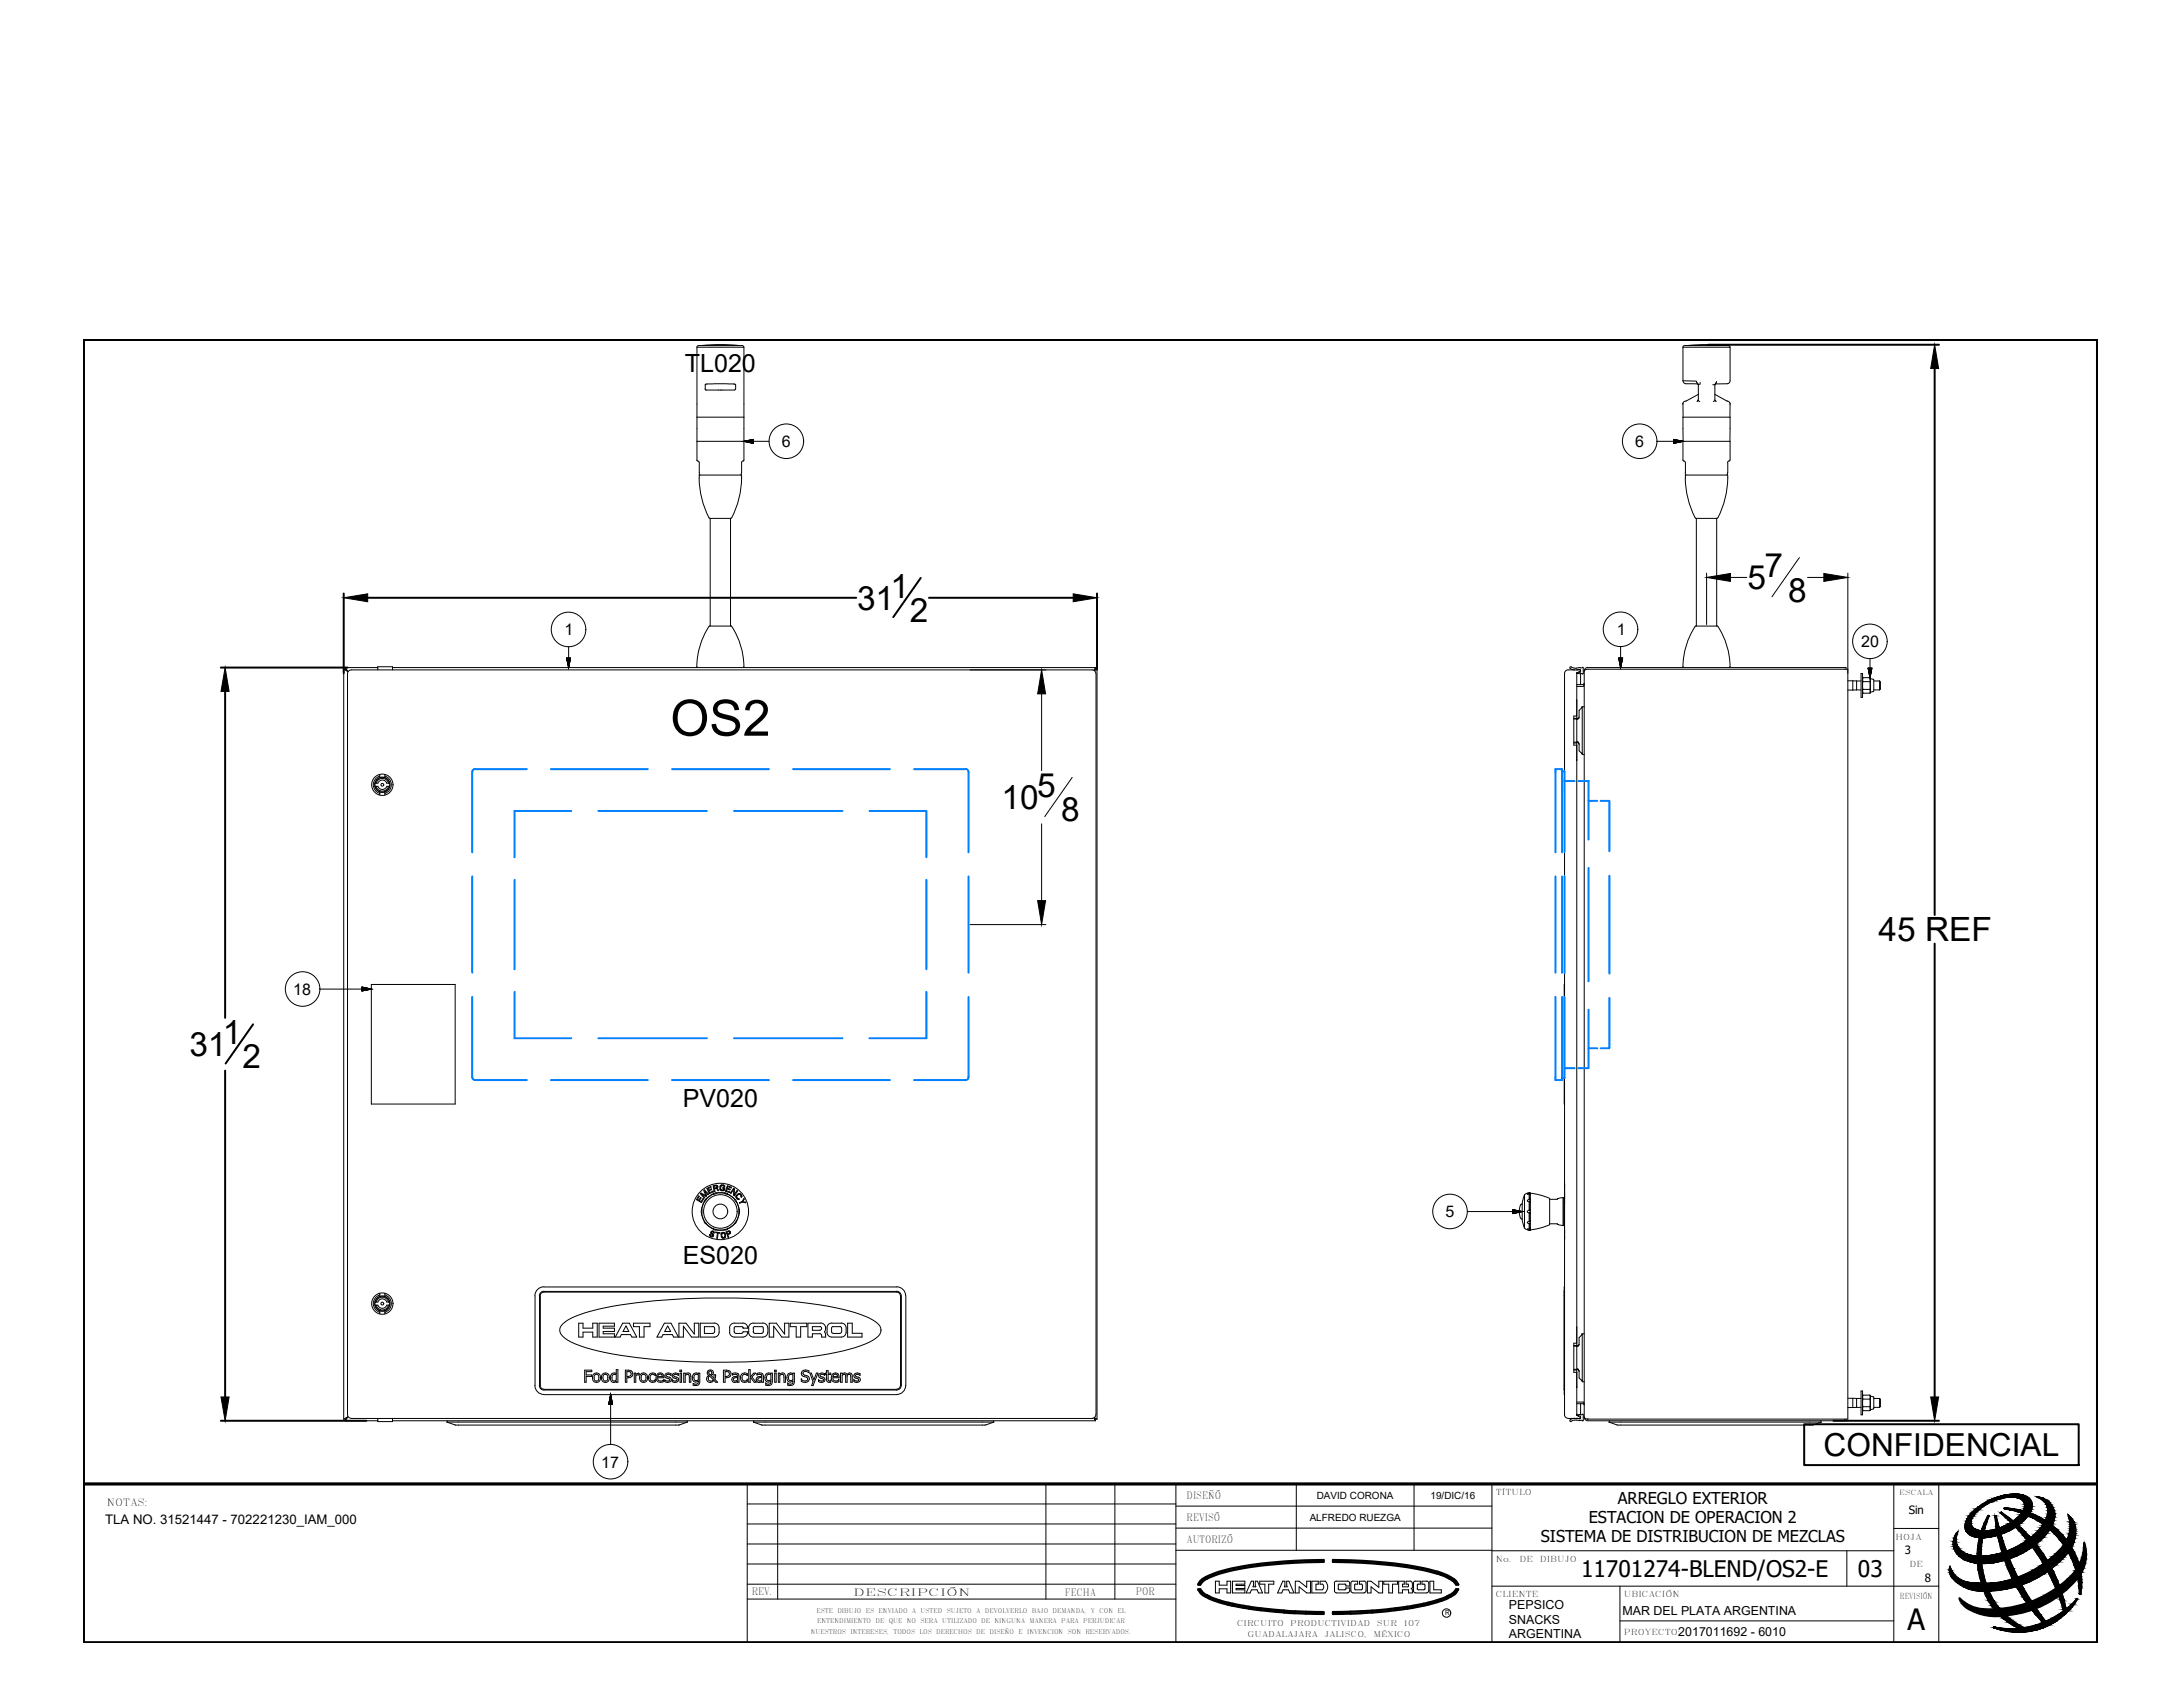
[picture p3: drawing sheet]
<svg xmlns="http://www.w3.org/2000/svg" width="279mm" height="216mm" viewBox="0 0 279 216" stroke-linecap="round" stroke-linejoin="round" font-family="sans-serif">
<defs><g id="words">
<text font-size="6.4" x="85.8" y="94.2">OS2</text>
<g font-size="4.3">
<text x="114" y="76.5">1</text>
<text x="223.7" y="75.4">5</text>
<text x="225.9" y="73.9">7</text>
<text x="228.9" y="77">8</text>
<text x="109.7" y="78">31</text>
<text x="116.5" y="79.6">2</text>
<text x="128.2" y="103.5">10</text>
<text x="132.7" y="102">5</text>
<text x="135.8" y="105.1">8</text>
<text x="240.4" y="120.4">45 REF</text>
<text x="24.2" y="135.1">31</text>
<text x="28.5" y="133.6">1</text>
<text x="31" y="136.7">2</text>
</g>
<text font-size="4.1" x="233.4" y="186.3">CONFIDENCIAL</text>
<text font-size="3.8" x="244.1" y="208.6">A</text>
<g font-size="3.2">
<text x="87.7" y="47.7">TL020</text>
<text x="87.4" y="141.7">PV020</text>
<text x="87.4" y="161.8">ES020</text>
</g>
<g font-size="2.9">
<text x="202.4" y="201.8">11701274-BLEND/OS2-E</text>
<text x="237.8" y="201.8">03</text>
</g>
<g font-size="2.1">
<text x="100.1" y="57.2">6</text>
<text x="209.3" y="57.2">6</text>
<text x="72.3" y="81.3">1</text>
<text x="206.9" y="81.3">1</text>
<text x="238.2" y="82.8">20</text>
<text x="37.5" y="127.3">18</text>
<text x="185" y="155.8">5</text>
<text x="76.9" y="187.8">17</text>
<text x="197.2" y="197.3">SISTEMA DE DISTRIBUCION DE MEZCLAS</text>
<text x="203.4" y="195">ESTACION DE OPERACION 2</text>
<text x="207.1" y="192.5">ARREGLO EXTERIOR</text>
</g>
<text font-size="1.7" x="13.5" y="195.1">TLA NO. 31521447 - 702221230_IAM_000</text>
<g font-size="1.6">
<text x="193.1" y="206">PEPSICO</text>
<text x="193.1" y="207.9">SNACKS</text>
<text x="193.1" y="209.6">ARGENTINA</text>
<text x="207.7" y="206.6">MAR DEL PLATA ARGENTINA</text>
<text x="214.8" y="209.4">2017011692 - 6010</text>
</g>
<g font-size="1.5">
<text x="244.3" y="193.7">Sin</text>
<text x="243.8" y="198.9">3</text>
<text x="246.4" y="202.4">8</text>
</g>
<g font-size="1.3">
<text x="151.9" y="191.8">DISEÑÓ</text>
<text x="168.5" y="191.8">DAVID CORONA</text>
<text x="183.1" y="191.8">19/DIC/16</text>
<text x="13.7" y="192.8">NOTAS:</text>
<text x="151.9" y="197.4">AUTORIZÓ</text>
<text x="151.9" y="194.6">REVISÓ</text>
<text x="167.6" y="194.6">ALFREDO RUEZGA</text>
<text x="96.2" y="204.2">REV.</text>
<text x="109.2" y="204.2">DESCRIPCIÓN</text>
<text x="136.3" y="204.2">FECHA</text>
<text x="145.4" y="204.2">POR</text>
</g>
<g font-size="1">
<text x="191.4" y="191.3">TÍTULO</text>
<text x="242.6" y="197.1">HOJA</text>
<text x="191.4" y="199.8">No.</text>
<text x="194.5" y="199.8">DE</text>
<text x="197.1" y="199.8">DIBUJO</text>
<text x="244.4" y="200.5">DE</text>
<text x="158.3" y="208">CIRCUITO</text>
<text x="159.6" y="209.5">GUADALAJARA</text>
<text x="165.1" y="208">PRODUCTIVIDAD</text>
<text x="169.5" y="209.5">JALISCO,</text>
<text x="175.8" y="209.5">MÉXICO</text>
<text x="176.2" y="208">SUR</text>
<text x="179.6" y="208">107</text>
<text x="191.4" y="204.4">CLIENTE</text>
<text x="207.8" y="204.4">UBICACIÓN</text>
<text x="207.8" y="209.2">PROYECTO:</text>
<text x="243.2" y="204.6">REVISIÓN</text>
</g>
<g font-size=".9">
<text x="243.1" y="191.3">ESCALA</text>
<text x="185" y="206.7">R</text>
</g>
<g font-size=".8">
<text x="103.8" y="209.1">NUESTROS INTERESES, TODOS LOS DERECHOS DE DISEÑO E INVENCION SON RESERVADOS.</text>
<text x="104.5" y="206.4">ESTE DIBUJO ES ENVIADO A USTED SUJETO A DEVOLVERLO BAJO DEMANDA, Y CON EL</text>
<text x="104.6" y="207.7">ENTENDIMIENTO DE QUE NO SERA UTILIZADO DE NINGUNA MANERA PARA PERJUDICAR</text>
</g>
</g></defs>
<!-- layer: Texto -->
<g fill="none" stroke="#000" stroke-width=".25">
<path d="M218.6 44.1h29.6M247.6 47.2v69.9M44 76v10.2M47.1 76.5h62.5M117.8 74l-3.5 5M118.9 76.5h18.5M140.4 76v9.7M28.3 85.4h16.2M28.8 88.5v41.8M28.8 137v41.8M32.4 131.1l-3.5 5M247.6 120.8v58"/>
<path d="M28.3 181.8h18.6M230.9 182.3h35.2v5.2h-35.2zM234.7 181.8h13.5"/>
</g>
<path d="M247.6 44.1l.5 3.1h-1zM44 76.5l3.1-.5v1zM137.4 76l3 .5-3 .5zM28.8 85.4l.5 3.1h-1zM28.3 178.8h1l-.5 3zM247.1 178.8h1l-.5 3z" fill="#000" stroke="#000" stroke-width=".13"/>
<!-- layer: 0 -->
<g fill="none" stroke="#000" stroke-width=".13">
<path d="M10.7 43.4h257.8v146.5h-257.8zM89.2 58.9l.3 .3M89.2 56.5h6M89.2 53.4h6M89.2 58.9v-14.5h6v14.5M89.2 44.4l.2-.2h5.6l.2 .2M89.5 59.2v1.3l.1 .3M89.9 44.2l2.6-.1 2 .1M90.2 49.8l.2 .1M90.3 49.8v-.5a1.03 1.03 0 0 1 .9-.2h2a1.03 1.03 0 0 1 1 .2v.5M94 49.9h-3.7M94.1 49.8l-.1 .1"/>
<path d="M94.9 59.2v1.3l-.1 .3M95.2 58.9l-.3 .3M215.4 48.7a.72 .72 0 0 0 1 .4h.9M215.4 58.9l.3 .3M215.4 48.7v-4.3h6v4.3a.4 .4 0 0 1-.3 .4h-1.5M215.4 51.7h.1M215.4 56.5h6M215.4 53.4h6M215.4 48.7l1.7 .1M215.4 53.4v3.1M215.4 56.5v2.4M215.4 51.7v1.7"/>
<path d="M215.7 59.2v1.3M215.8 51.3a.39 .39 0 0 0-.4 .4M216.1 44.2l2.6-.1 2 .1M217.1 48.9h.1M217.2 49.1h.1M217.3 49.1h.1M217.3 49.1l.1 .1M217.3 51.3h.1M217.3 51.3l.3 .1M217.3 51.3l-.1 .1M217.4 50.5l-1.6 .8M217.4 49.2l-.1 2.1"/>
<path d="M217.6 49.1h.1M217.6 49.2h-.2M219.2 49.2h.3M219.5 49.2v2.1M219.5 50.5l1.5 .8M219.5 51.3l-.2 .1M219.5 51.3l.2 .1M219.5 51.3h.1M219.6 49.1h.1M219.6 49.1l-.1 .1M219.7 49.1h.1M219.7 48.9h.1"/>
<path d="M221 51.3h.1a.39 .39 0 0 1 .3 .4M221.1 59.2v1.3M221.2 44.2l.2 .2M221.2 44.2h-5.6l-.2 .2M221.4 58.9l-.3 .3M221.4 51.7h.1M221.4 53.4v3.1M221.4 56.5v2.4M221.4 51.7v1.7M89.5 61.2a10.3 10.3 0 0 0 1.3 5.1h2.7h.1M89.5 60.8v.4M89.5 60.8h.1"/>
<path d="M89.5 60.8h5.4M90.9 66.3v13.8M93.5 66.3v13.8M94.9 60.8h.1M94.9 60.8a11.5 11.5 0 0 1-1.2 5.5M215.7 60.5l.1 .3M215.7 61.2a11.5 11.5 0 0 0 1.3 5.1M215.7 60.8v.4M215.7 60.8h.1M217 66.3h2.8h.1M217.1 66.3v13.8M218.4 73.3v6.6"/>
<path d="M219.7 66.3v13.8M221.1 60.8h-5.4M221.1 60.5l-.1 .3M221.1 60.8a11.5 11.5 0 0 1-1.2 5.5M221.5 73.9h2.1M230.3 71.4l-3.5 5M231.3 73.9h2.1M236.5 73.3v108.3h-33.3a.41 .41 0 0 1-.4-.3v-95.4l.4-.3h33.3M44 85.6l.5 .3M44 85.6v96M44 85.6h.2M44.2 85.6l.3 .3"/>
<path d="M44.2 85.4v.2M44.2 85.4h4.2M44.2 85.4l.3 .5M44.5 86.2l.2-.4 .3-.1h94.8l.4 .3 .1 .2M44.5 86.2v94.8l.2 .4 .3 .1h94.8l.4-.2 .1-.3M48.4 85.7v-.4h1.8v.4M48.6 99.5a.96 .96 0 0 0-.6 .9 .96 .96 0 0 0 .6 .9M48.6 99.5h.7M48.6 99.3a1.15 1.15 0 0 0-.8 1.1 1.15 1.15 0 0 0 .8 1.1M48.6 99.1v.4M49.3 99.1v.4M49.3 99.3a1.15 1.15 0 0 1 .8 1.1 1.15 1.15 0 0 1-.8 1.1"/>
<path d="M49.3 99.5a.96 .96 0 0 1 .6 .9 .96 .96 0 0 1-.6 .9M50.2 85.4h90M90.8 80.1a8.8 8.8 0 0 0-1.6 5.3h.1M90.9 80.1h2.7M93.6 80.1a8.8 8.8 0 0 1 1.6 5.3h-.1M133.3 88.8v9.8M137.2 99.5l-3.5 5M140.2 85.6l-.2 .2M140.2 85.4v.2M140.2 85.6h.2M140.2 85.4l-.2 .4M140.3 86.2v94.8"/>
<path d="M140.4 85.6l-.3 .2M140.4 85.6v96M200.2 99.6v1.7M200.7 85.7l-.4 .3-.1 .2v94.9M200.7 85.7h1.6v.3l-.5 .2M201 85.5l.6 .2M201.1 85.3l.5 .2M201.1 85.4h-.2l.1 .1M201.4 92h.5M201.4 95h.5M201.4 95.1h.4v77.1h-.4M201.6 85.5h.2"/>
<path d="M201.8 95h.2l.1 .2M201.8 86.2h.2M201.8 86.2h.1M201.8 89.7h.1M201.8 97.3h.1M201.8 92v3M201.8 91.6h-.4v3.8h.4M201.9 95h.1M201.9 95l.2 .2M201.9 92h.1M202 85.5h-.2M202.1 86.2h.4"/>
<path d="M202.1 91.8l-.3 .2M202.1 91.8l-.2 .2M202.1 95.2v.9l.4 .3M202.1 85.7h-.3M202.1 85.7h.2M202.3 85.9l-.5 .2v5.8h-.4M202.3 86.2v1.4M202.5 90.6h.1M202.5 96.4h.1M202.5 90.6l-.4 .3v.9M202.5 85.4l.1 .1v.7h-.1M202.5 85.4l-.4 .1"/>
<path d="M202.7 87.5l-.1 .1h-.8M202.8 87.5l-.2 .3h-.8M202.8 90.5h-.3v6.1h.3M203.2 85.4l-.2 .1-.2 .2-.1 .2M203.2 85.4h33.1v.2M217.1 80.1a8.8 8.8 0 0 0-1.7 5.3h.1M217.1 80.1h2.7M219.8 80.1l.1 .1M219.9 80.2a8.8 8.8 0 0 1 1.5 5.2h-.1M236.5 87.1h.6M236.5 88.3h.6M237.1 87.1v1.2"/>
<path d="M237.1 87.1l.5 .1M237.6 87.2v1.1M237.6 87.2h.6M237.6 88.3h.6M237.6 88.3h-.5M238.2 86.2h.2v3h-.2zM238.4 88.6v.1M238.4 87.2v1M238.4 88.2v.5M238.4 86.7v.5M238.4 86.7v.2M238.4 88.7h.9"/>
<path d="M238.4 88.2h.9M238.4 87.2h.9M238.4 86.7h.9M239.3 87.2v1M239.3 88.2v.5M239.3 86.7v.5M239.3 86.7l.1 .2M239.4 86.9l.4 .1v1.5M239.4 86.9v1.7M239.4 88.6l-.1 .1M239.8 88.5l-.4 .1M239.8 87.2h.8"/>
<path d="M239.8 88.3h.8M240.6 87.2v1.1M240.6 87.2l.1 .1v.9l-.1 .1M48 100.2h.4a.6 .6 0 0 1 .5-.4 .6 .6 0 0 1 .6 .4h.4M48 100.6h.4a.6 .6 0 0 0 .5 .4 .6 .6 0 0 0 .6-.4h.4M48 100.6a.96 .96 0 0 0 .9 .8 .96 .96 0 0 0 1-.8M48 100.2v.4M48 100.2a.96 .96 0 0 1 .9-.7 .96 .96 0 0 1 1 .7M48.1 100.6a.81 .81 0 0 0 .8 .6 .81 .81 0 0 0 .8-.6M48.1 100.2a.81 .81 0 0 1 .8-.6 .81 .81 0 0 1 .8 .6M48.6 101.3h.7M48.6 101.3v.5"/>
<path d="M49.3 101.3v.5M49.9 100.2v.4M124.1 118.3h9.8M133.3 105.4v9.9M200.2 100.6h.1M200.2 100.2h.1M200.2 100.3h.1M47.5 126h10.8v15.3h-10.8zM200.2 126v15.3M89.4 153l.1 .1-.2 .4 .1 .1 .2-.3h.1l-.2 .4 .2 .1 .3-.4h.1l-.3 .5-.7-.4zM89.6 152.8l.1-.1 .6 .3-.2-.6 .1-.1 .5 .5-.1 .1-.4-.5 .3 .6-.1 .1-.6-.3 .4 .5h-.1zM89.8 155.2l.1 .6 .3 .5"/>
<path d="M89.8 154.9h.1M89.8 154.9v.3M89.8 155.2h.1M90.1 156.3l.1 .2 .2 .1M90.2 153.8l-.4 .8-.1 .4 .1 .2M90.2 156.3h.1M90.2 156.3l.2 .3M90.2 153.8h.1M90.4 156.6l.4 .4 .5 .3M90.4 153.5h.1M90.4 153.5l-.2 .3M90.5 152.1l.5-.2-.4 .2 .1 .2 .3-.1h.1l-.4 .2 .1 .2 .5-.2v.1l-.5 .3z"/>
<path d="M91 157.6h.4v.2l-.2-.2-.1 .1 .2 .4-.1 .2h-.2l-.2-.2v-.1h.1a.18 .18 0 0 0 .2 .2 .18 .18 0 0 0 .2-.1l-.3-.3zM91.3 157.3l.1 .1h.2M91.3 151.8l.4-.1 .1 .1v.2l.2 .4h-.1l-.2-.3h-.3l.1 .4h-.1zM91.3 152.8l-.7 .5-.4 .3-.1 .2M91.3 157.3l.3 .1M91.3 157.3h.1M91.3 152.8h.1M91.4 151.8h.3l.1 .1-.4 .1zM91.6 157.7l.5 .1h-.2l-.1 .7h-.1l.1-.7h-.2zM91.6 157.4h.6h.6h-.6h-.6M91.6 152.7l.6-.1 .6 .1-.6-.1-.6 .1M91.6 152.7h-.2l-.1 .1"/>
<path d="M91.6 152.7h.1M91.6 152.7l-.3 .1M91.6 157.4h.1M92.2 151.7l.4-.1 .2 .3a.33 .33 0 0 0-.5 0l-.1 .2a.21 .21 0 0 0 .3 .2 .21 .21 0 0 0 .2-.2h-.2v-.1h.3l-.1 .4-.5-.1-.1-.1zM92.4 157.8l.3-.1a.47 .47 0 0 1 .1 .7l-.3 .1-.1-.1-.1-.4zM92.4 157.9l.3-.1 .1 .4a.19 .19 0 0 1-.2 .2 .19 .19 0 0 1-.2-.2zM92.8 152.7h.2l.1 .1M92.8 152.7h.1M92.8 152.7l.3 .1M92.8 157.4h.1M92.9 157.7l.3-.2a.21 .21 0 0 1 .3 .2 .21 .21 0 0 1-.1 .2l-.3 .1 .2 .3-.1 .1zM93 157.7l.4-.1v.2l-.3 .1z"/>
<path d="M93.1 151.8l.5 .1v.1l-.5-.1v.1l.4 .2-.1 .1-.3-.1-.1 .2 .4 .1v.1l-.6-.2zM93.1 152.8l.5 .3 .4 .4M93.1 157.3h.1M93.1 152.8h.1M93.1 157.3l-.3 .1M93.1 157.3l-.1 .1h-.2M93.9 152.1l.1 .1v.7l.3-.5h.1l-.4 .6h-.1v-.8l-.3 .5h-.1zM94 153.5l.2 .1v.2M94 153.5h.1M94 156.6l-.4 .4-.5 .3M94.1 153.5l.1 .3M94.1 156.6h-.1"/>
<path d="M94.2 156.3h.1M94.2 156.3l-.1 .3M94.2 153.8a2.1 2.1 0 0 1 0 2.5v.2l-.2 .1M94.3 153l.2-.2a.32 .32 0 0 1 .3 .1 .32 .32 0 0 1 .1 .3l-.2-.3-.4 .1v.3l.3 .2a.32 .32 0 0 1-.3-.2 .32 .32 0 0 1 0-.3zM94.6 154.9h.1M94.6 154.9v.3M94.6 153.9l.4-.1 .2-.4 .1 .1-.2 .3 .3 .1-.4-.1-.3 .2zM194.6 154.2a1.75 1.75 0 0 0 .2 1.8v-1.9l-.2 .1M195.1 152.9v4.3l-.3-1.2M195.1 152.9l-.3 1.2M195.1 157.2l.6 .2M195.7 152.6l-.6 .3"/>
<path d="M195.7 157.3h-.2l.3 .1M195.7 156.3l-.2 .1 .2 .2M195.7 154.9l-.2 .2 .2 .1M195.7 153.5l-.2 .2 .2 .1M195.7 156.3h.2M195.7 153.5h.2M195.7 152.7h.1M195.7 152.8v.7M195.7 153.8v1.1M195.7 155.2v1.1M195.7 156.6v.7M195.7 157.4l.1 .1"/>
<path d="M195.7 156.6h.1M195.7 157.3h.2M195.7 155.2h.1M195.7 153.8h.1M195.7 154.9h.2M195.7 152.8h.1M195.8 152.6l.1 .1M195.8 152.8h.1M195.8 153.5h.1M195.8 153.8h.1M195.8 154.9h.1M195.8 155.2h.1"/>
<path d="M195.8 156.3h.1M195.8 156.6h.1M195.8 157.3h.1M195.8 152.7l-.3 .1h.2M195.8 152.8v.7M195.8 153.8v1.1M195.8 155.2v1.1M195.8 156.6v.7M195.8 157.4v.1M195.8 152.7h.1M195.8 157.4h.1M195.8 152.7l1.1 .2 1.4 .5"/>
<path d="M195.9 157.4l-.1 .1M195.9 152.9h.1M195.9 156.3h-.1M195.9 157.2l-.1 .1M195.9 157.2h.1M195.9 156.3h.1M195.9 153.8h.1M195.9 152.7v4.7M198.3 156.7l-1.4 .5-1.1 .2M198.3 156.6h1M198.3 153.4v3.3M198.3 153.5h1"/>
<path d="M199.3 153.4v.1M199.3 156.7l.7 .1M199.4 153.4l-.1 .1M200 153.3l-.6 .1M200.1 153.3v3.6zM200.1 153.3h.1M200.1 156.8h.1M200.2 151.6h.1M200.2 158.5h.1M200.2 151.7h.1M200.2 151.8h.1M200.2 151.9h.1"/>
<path d="M200.2 152h.1M200.2 152.1h.1M200.2 152.2h.1M200.2 152.4h.1M200.2 152.7h.1M200.2 152.8h.1M200.2 152.9h.1M200.2 153h.1M200.2 153.1h.1M200.2 153.2h.1M200.2 153.3h.1M200.2 153.4h.1"/>
<path d="M200.2 153.8h.1M200.2 153.9h.1M200.2 154h.1M200.2 153.5h.1M200.2 158.4h.1M200.2 157.6h.1M200.2 157.7h.1M200.2 157.8h.1M200.2 157.9h.1M200.2 158h.1M200.2 158.3h.1M200.2 157.5h.1"/>
<path d="M200.2 158.7h.1M200.2 151.5h.1M48 166.6h.4a.6 .6 0 0 1 .5-.4 .6 .6 0 0 1 .6 .4h.4M48 167h.4a.6 .6 0 0 0 .5 .4 .6 .6 0 0 0 .6-.4h.4M48 167a.96 .96 0 0 1 .9-1.1 .96 .96 0 0 1 1 1.1M48 167a.96 .96 0 0 0 .9 .8 .96 .96 0 0 0 1-.8M48.1 167a.81 .81 0 0 0 .8 .6 .81 .81 0 0 0 .8-.6M48.1 166.6a.81 .81 0 0 1 .8-.6 .81 .81 0 0 1 .8 .6M48.6 165.9a.96 .96 0 0 0-.6 .9 .96 .96 0 0 0 .6 .9M48.6 167.7h.7M48.6 165.9h.7M48.6 165.7a1.15 1.15 0 0 0-.8 1.1 1.15 1.15 0 0 0 .8 1.1"/>
<path d="M48.6 165.5v.4M48.6 167.7v.5M49.3 165.5v.4M49.3 167.7v.5M49.3 165.7a1.15 1.15 0 0 1 .8 1.1 1.15 1.15 0 0 1-.8 1.1M49.3 165.9a.96 .96 0 0 1 .6 .9 .96 .96 0 0 1-.6 .9M68.5 177.3a1.15 1.15 0 0 0 1.1 1.2M68.5 177.3v-11.5a1.12 1.12 0 0 1 1.1-1.1h45.2a1.15 1.15 0 0 1 1.1 1.1v11.5M69 177.3a.58 .58 0 0 0 .6 .6h45.2a.58 .58 0 0 0 .5-.6M69 165.8a.58 .58 0 0 1 .6-.5h45.2a.55 .55 0 0 1 .5 .5l.1 11.5M69.1 165.8v11.5M69.1 177.3l.3 .4 .2 .1"/>
<path d="M69.2 177.3l-.1-11.5 .3-.4h.2h45.2l.4 .2v.2l.1 11.5M69.6 177.8h45.2M69.6 178.5h45.2M72 169.4a10.2 10.2 0 0 1 4.5-1.8 85 85 0 0 1 25.2-1 32.6 32.6 0 0 1 9.6 2.1 2.8 2.8 0 0 1 1.4 1.3 1.17 1.17 0 0 1-.6 1.3 15.6 15.6 0 0 1-6.1 2 89.2 89.2 0 0 1-28.6-.2 13.9 13.9 0 0 1-5.1-1.8 1.1 1.1 0 0 1-.3-1.9zM74.1 169.3h.5v.7h1.3v-.7h.5v1.8h-.5v-.6h-1.3v.6h-.5zM74.8 175.4h.9v.1h-.7v.5h.7v.2h-.7v.7h-.2zM75.9 175.9a.58 .58 0 0 1 1 .2 .58 .58 0 0 1-.6 .8 .63 .63 0 0 1-.4-1zM76.2 175.9a.43 .43 0 0 1 .5 .4 .43 .43 0 0 1-.4 .4 .47 .47 0 0 1-.3-.3 .47 .47 0 0 1 .2-.5zM76.7 169.3h1.9v.4h-1.4v.3h1.4v.4h-1.4v.3h1.4v.4h-1.9zM77.1 175.8a.59 .59 0 0 1 .9 .3 .59 .59 0 0 1-.3 .8 .61 .61 0 0 1-.7-.3 .61 .61 0 0 1 .1-.8zM77.2 176a.3 .3 0 0 1 .3-.1 .3 .3 0 0 1 .3 .2v.4a.32 .32 0 0 1-.4 .2 .32 .32 0 0 1-.2-.4zM78.3 175.9l.3-.2 .3 .1v-.5h.2v1.6h-.2v-.1a.45 .45 0 0 1-.6 .1 .45 .45 0 0 1-.2-.6z"/>
<path d="M78.4 176l.2-.1h.3v.7a.31 .31 0 0 1-.4 .1 .31 .31 0 0 1-.2-.4zM79.7 169.3h.8l1 1.8h-.6l-.2-.3h-1.2l-.1 .3h-.7zM80 175.4h.4a.49 .49 0 0 1 .6 .5 .49 .49 0 0 1-.6 .4h-.2v.6h-.2zM80.1 169.7l.4 .7h-.8zM80.2 175.5h.2a.32 .32 0 0 1 .4 .4 .32 .32 0 0 1-.4 .3h-.2zM81.1 169.3h2.1v.5h-.8v1.3h-.6v-1.3h-.7zM81.2 175.7h.2v.2l.4-.1v.1l-.4 .2v.8h-.2zM81.8 175.9h.1M82 175.9a.57 .57 0 0 1 .7 0 .57 .57 0 0 1 .1 .7 .54 .54 0 0 1-.7 .3 .54 .54 0 0 1-.2-.7zM82.1 176a.3 .3 0 0 1 .3-.1 .3 .3 0 0 1 .3 .2v.4a.32 .32 0 0 1-.4 .2 .32 .32 0 0 1-.3-.4zM83.9 176a.41 .41 0 0 0-.6 0 .41 .41 0 0 0 0 .6 .41 .41 0 0 0 .6 0M83.9 176h.1"/>
<path d="M83.9 176v-.2a.59 .59 0 0 0-.9 .5 .59 .59 0 0 0 .9 .5v-.2M83.9 176.6h.1M84.2 175.8a.5 .5 0 0 1 .6 0 .5 .5 0 0 1 .2 .5h-.8a.45 .45 0 0 0 .3 .4 .45 .45 0 0 0 .4-.1v.2a.63 .63 0 0 1-.8-.1 .63 .63 0 0 1 .1-.9zM84.3 176a.3 .3 0 0 1 .3-.1 .3 .3 0 0 1 .2 .3h-.6zM85 169.3h.9l.9 1.8h-.6l-.2-.3h-1.1l-.2 .3h-.6zM85.2 175.8l.4-.1 .3 .1v.2a.38 .38 0 0 0-.6 0l.2 .2a.39 .39 0 0 1 .4 .4 .39 .39 0 0 1-.5 .3l-.3-.1v-.2a.44 .44 0 0 0 .6 0v-.1l-.2-.1a.48 .48 0 0 1-.4-.5zM85.4 169.7l.4 .7h-.7zM86 176.6h.1M86.8 176l-.3-.1h-.2a.24 .24 0 0 0 0 .3 .24 .24 0 0 0 .3 0 .38 .38 0 0 1 .2 .6 .38 .38 0 0 1-.6 .1l-.2-.1v-.2M86.8 176h.1M86.8 176v-.2a.42 .42 0 0 0-.6-.1 .42 .42 0 0 0-.1 .6l.2 .1a.2 .2 0 0 1 .3 0 .2 .2 0 0 1 0 .3h-.3l-.3-.1M86.9 169.3h.9l1.1 1.4v-1.4h.5v1.8h-.9l-1-1.4v1.4h-.6z"/>
<path d="M87 175.4h.2v.1h-.2zM87 175.7h.2v1.2h-.2zM87.5 175.7h.2v.2a.4 .4 0 0 1 .5-.2 .4 .4 0 0 1 .2 .4v.8h-.2v-.8l-.1-.2-.4 .1v.9h-.2zM88.7 177.1h.1M88.8 175.9l.3-.2 .3 .1 .2-.1v1a.54 .54 0 0 1-.3 .6 .54 .54 0 0 1-.6 0v-.2l.4 .1 .2-.1 .1-.4a.49 .49 0 0 1-.7 0 .49 .49 0 0 1-.1-.6zM88.9 175.9h.5v.7a.32 .32 0 0 1-.4 .1 .32 .32 0 0 1-.2-.4zM90.6 175.4a.38 .38 0 0 1 .6 0 .38 .38 0 0 1 0 .5l-.2 .1 .4 .4v-.5h.2l-.1 .6 .3 .4h-.2l-.2-.2a.49 .49 0 0 1-.8 .1 .49 .49 0 0 1 .1-.8l-.2-.2zM90.7 176.2l.1-.1 .5 .5a.35 .35 0 0 1-.5 .1 .35 .35 0 0 1-.1-.5zM91.4 170l-.2-.2h-1v.9h1.1l.1-.3M91.5 170v.4M92 169.9a.62 .62 0 0 0-.6-.6h-1.8v1.8h1.8a.62 .62 0 0 0 .6-.6M92 170v.5"/>
<path d="M92.6 175.4h.4a.49 .49 0 0 1 .6 .5 .49 .49 0 0 1-.6 .4h-.2v.6h-.2zM92.8 175.5h.2a.32 .32 0 0 1 .4 .4 .32 .32 0 0 1-.5 .3h-.1zM93.4 170.5a.62 .62 0 0 0 .6 .6h1.1M93.4 170v.5M93.8 175.8l.1-.1a.49 .49 0 0 1 .7 .4v.8h-.2v-.1a.4 .4 0 0 1-.7-.1 .4 .4 0 0 1 .5-.5l.2-.1a.37 .37 0 0 0-.6-.1zM93.9 176.5l.2-.2h.3v.3l-.2 .1h-.2zM94 170.4l.2 .2 .7 .1 .2-.3M95.1 169.3a.62 .62 0 0 1 .6 .6M95.1 169.3h-1.1a.62 .62 0 0 0-.6 .6M95.1 170h.1M95.1 170l-.2-.2h-.9v.6M95.1 170h.6"/>
<path d="M95.1 170.4l.6 .1M95.6 176a.4 .4 0 0 0-.5 0 .4 .4 0 0 0 0 .6 .4 .4 0 0 0 .5 0M95.6 176h.1M95.6 176v-.2a.59 .59 0 0 0-.8 .5 .59 .59 0 0 0 .8 .5v-.2M95.6 176.6h.1M95.7 170.5a.62 .62 0 0 1-.6 .6M95.7 170h.1M95.8 170.5a.62 .62 0 0 0 .6 .6h1.2M95.8 175.3h.2v.9l.5-.5h.2l-.5 .5 .6 .7h-.3l-.4-.6-.1 .6h-.2zM95.8 170v.5M96.4 170.4l.2 .3 .9-.1 .2-.2M96.4 170.4v-.4l.2-.2h1l.1 .6"/>
<path d="M96.9 176h.1M96.9 175.8l.1-.1a.51 .51 0 0 1 .7 .4v.8h-.2v-.1a.4 .4 0 0 1-.5 .1 .4 .4 0 0 1-.2-.5 .4 .4 0 0 1 .5-.2l.2-.1a.38 .38 0 0 0-.6-.1zM97.1 176.4l.4-.1v.3l-.4 .1-.1-.1zM97.6 169.3a.62 .62 0 0 1 .7 .6M97.6 169.3h-1.2a.62 .62 0 0 0-.6 .6M98 177.1h.1M98.1 175.9l.3-.2 .3 .1 .2-.1v1a.55 .55 0 0 1-.3 .6 .55 .55 0 0 1-.6 0l.1-.2a.48 .48 0 0 0 .5-.1l.1-.3a.49 .49 0 0 1-.7 0 .49 .49 0 0 1-.1-.6zM98.2 175.9h.5v.7a.32 .32 0 0 1-.4 .1 .32 .32 0 0 1-.2-.4zM98.3 170.5a.62 .62 0 0 1-.7 .6M98.3 170v.5M98.5 169.3h.9l1 1.4v-1.4h.6v1.8h-.9l-1.1-1.4v1.4h-.5zM99.1 175.4h.2v.1h-.2z"/>
<path d="M99.2 175.7h.1v1.2h-.1zM99.6 175.7h.2v.2a.4 .4 0 0 1 .5-.2 .4 .4 0 0 1 .2 .4v.8h-.2v-.8l-.1-.2-.4 .1v.9h-.2zM100.8 177.1h.1M100.9 175.9l.3-.2 .3 .1 .2-.1v1a.55 .55 0 0 1-.3 .6 .55 .55 0 0 1-.6 0v-.2l.4 .1 .2-.1 .1-.4a.49 .49 0 0 1-.7 0 .49 .49 0 0 1-.1-.6zM101 175.9h.5v.7a.32 .32 0 0 1-.4 .1 .32 .32 0 0 1-.2-.4zM101.1 169.3h2.2v.5h-.8v1.3h-.6v-1.3h-.8zM102.6 176.5h.1M102.7 175.5l.1-.1h.5h.2v.3a.44 .44 0 0 0-.7 .1l.2 .2a.48 .48 0 0 1 .6 .5 .48 .48 0 0 1-.7 .4l-.3-.1v-.3a.45 .45 0 0 0 .4 .3 .45 .45 0 0 0 .4-.3l-.1-.2-.4-.1a.4 .4 0 0 1-.3-.3 .4 .4 0 0 1 .1-.4zM103.7 175.7h.2l.3 .9 .3-.9h.2l-.6 1.6h-.2l.2-.5zM104.8 175.8l.4-.1 .3 .1v.2l-.3-.1h-.2a.23 .23 0 0 0 .1 .3 .23 .23 0 0 0 .2 0 .37 .37 0 0 1 .2 .5 .37 .37 0 0 1-.5 .2l-.2-.1v-.2a.44 .44 0 0 0 .6 0v-.1l-.2-.1a.43 .43 0 0 1-.4-.6zM104.9 170.7l.2 .2M105.1 170l-.2-.2h-.9v.5h1"/>
<path d="M105.1 170l-.2 .2M105.2 170h.1M105.5 176h.1M105.7 169.9a.62 .62 0 0 0-.7-.6h-1.6v1.8h.6v-.4h1M105.7 170l-.2 .4 .1 .2 .1 .5h-.5v-.2M105.8 175.4h.2v.3h.3v.2h-.3v.8h.2h.1v.2a.37 .37 0 0 1-.5-.4v-.6h-.2v-.2h.2zM105.8 170.5a.62 .62 0 0 0 .7 .6M105.9 170v.5M106.3 176.7h.1M106.4 170.4l.2 .3 .9-.1 .2-.2M106.5 169.3a.62 .62 0 0 0-.7 .6M106.5 169.3h1.2a.62 .62 0 0 1 .6 .6"/>
<path d="M106.5 175.9a.49 .49 0 0 1 .6-.1 .49 .49 0 0 1 .3 .5h-.8a.43 .43 0 0 0 .3 .4 .43 .43 0 0 0 .5-.1v.2a.63 .63 0 0 1-.9-.1 .63 .63 0 0 1 0-.8zM106.7 176a.29 .29 0 0 1 .3-.1 .29 .29 0 0 1 .2 .3h-.6zM107.4 176.6h.1M107.6 175.7h.2v.2a.36 .36 0 0 1 .6 0 .36 .36 0 0 1 .4-.2 .36 .36 0 0 1 .3 .4v.8h-.2v-.7a.24 .24 0 0 0-.2-.3 .24 .24 0 0 0-.3 .2v.8h-.2v-.8l-.1-.2-.3 .1v.9h-.2zM107.7 170l-.2-.2h-1l-.1 .6M107.7 170v.4M108.3 170.5a.62 .62 0 0 1-.6 .6h-1.2M108.3 170v.5M108.5 169.3h.6v1.3h1.2v.5h-1.8zM109.3 176.6h.1M109.4 175.8l.4-.1 .3 .1v.2a.32 .32 0 0 0-.3-.1 .32 .32 0 0 0-.3 .2l.2 .1a.39 .39 0 0 1 .4 .4 .39 .39 0 0 1-.6 .3l-.2-.1v-.2a.44 .44 0 0 0 .6 0v-.1l-.2-.1a.48 .48 0 0 1-.4-.5zM115.2 177.3v.3l-.4 .2"/>
<path d="M115.9 177.3a1.15 1.15 0 0 1-1.1 1.2M200.2 177.9h.1M200.2 165.3h.1M200.2 164.7v13.8M201.4 175.3h.4v5.8l.5 .3M201.4 172.3h.5M201.4 175.2h.5M201.8 175.2l.3 .3M201.8 179.4h.9l.1 .4M201.8 179.6h.8l.1 .2M201.8 169.9h.1M201.8 177.6h.1"/>
<path d="M201.8 172.3v2.9M201.8 171.9h-.4v3.7h.4M201.9 175.2h.1M201.9 175.2l.2 .3M201.9 172.3h.1M202.1 172l-.3 .3M202.1 172l-.2 .3M202.1 175.5v.8l.4 .4M202.3 179.6v1.4M202.5 170.8h.1M202.5 176.7h.1M202.5 170.8l-.4 .4v.8"/>
<path d="M202.8 170.7h-.3v6.1h.3M236.5 179h.6M237.1 179v1.1M237.1 179h.5M237.6 179v1.1M237.6 179h.6M238.2 178h.2v3.1h-.2zM238.4 179.1v.9M238.4 178.5v.6M238.4 178.5v.2M238.4 179.1h.9M238.4 178.5h.9"/>
<path d="M239.3 179.1v.9M239.3 178.5v.6M239.3 178.5l.1 .2M239.4 178.7l.4 .1M239.4 178.7v1.7M239.8 179h.8M239.8 178.8v1.5M240.6 179v1.1M240.6 179l.1 .1v.9l-.1 .1M44 181.6h.2M44.2 181.8h4.2M44.2 181.6v.2"/>
<path d="M44.5 181.3l-.3 .3M44.5 181.3l-.3 .5M44.5 181.3l-.5 .3M48.4 181.5v.4h1.8v-.4M50.2 181.8h90M57.2 182h30.8M57.2 182l1 .4M57.3 181.8l-.1 .2M87.9 181.8l.1 .2M88 182l-1.2 .4h-28.6M95.6 189.9v20.3M95.6 195h54.9"/>
<path d="M95.6 192.5h54.9M95.6 197.6h54.9M96.4 182h30.8M96.4 182l1.1 .4M96.5 181.8l-.1 .2M99.5 189.9v14.7M127.2 181.8v.2M127.2 182l-1.1 .4h-28.7M133.9 189.9v14.7M140 181.5l.2 .3M140 181.5l.2 .1M140.1 181.4l.3 .2"/>
<path d="M140.2 181.6v.2M140.2 181.6h.2M142.7 189.9v14.7M150.5 189.9v20.3M150.5 195.6h40.5M150.5 192.8h40.5M150.5 198.4h40.5M165.9 189.9v8.5M181 189.9v8.5M191 198.5h51.4M191 189.9v20.3M200.2 181.1l.1 .2 .4 .2"/>
<path d="M201 181.7l-.1 .2h.2M201.6 181.5l-.6 .2M201.6 181.7l-.5 .2M201.6 181.7h.2M201.8 181.5h.5M201.8 181.7l.2 .1M201.8 181.1h.1M201.8 181.1l.5 .2v.2h-1.6M202 181l-.2 .1M202.1 181.8h.4M202.5 181l.1 .1M202.5 181h-.4"/>
<path d="M202.6 181.1v.7h-.1M202.7 181.3l.1 .3 .2 .2h.2h33.1v-.2M203.1 181.6h.1M205.9 182l1.2 .4M205.9 182h27.2M206 181.8l-.1 .2M233 181.8l.1 .2M233.1 182l-1.2 .4h-24.8M236.4 198.5v4.5M236.5 180.1h.6M237.6 180.1h.6M237.6 180.1h-.5"/>
<path d="M238.4 180.4v.1M238.4 180v.5M238.4 180.5h.9M238.4 180h.9M239.3 180v.5M239.4 180.4l-.1 .1M239.8 180.3l-.4 .1M239.8 180.3h.1M239.8 180.1h.8M242.4 189.9v20.3M242.4 195.6h5.7M248.1 189.9v20.3"/>
<path d="M250 197.7a2.83 2.83 0 0 0 2.7 2.3 11 11 0 0 0 9.3-3.8 3.4 3.4 0 0 0 .9-3 2.47 2.47 0 0 0-2.2-1.7 2 2 0 0 1 1.1 3.1 9.6 9.6 0 0 1-5.7 4.1 6.6 6.6 0 0 1-4.6 .1 1.98 1.98 0 0 1-.9-2.8 2.19 2.19 0 0 0-.6 1.7M252.4 193.6a8.1 8.1 0 0 1 6.1-2.4 1.48 1.48 0 0 1 1.4 2.3 7.4 7.4 0 0 1-5 3.2l-.6 .1a2.79 2.79 0 0 1-2.7-.8 1.88 1.88 0 0 1 .4-2zM253.1 193.4a6.7 6.7 0 0 1 5-1.7 1.08 1.08 0 0 1 .9 .6 1.08 1.08 0 0 1-.1 1.1 6.5 6.5 0 0 1-5.6 2.5 1.06 1.06 0 0 1-.9-.7 1.06 1.06 0 0 1 .1-1.1zM256.1 193.7v-.1a18.9 18.9 0 0 1 8.3 12.3M256.1 193.7a25.1 25.1 0 0 1 8 12.4l-.9 .7-1.4 .7M256.6 193l-.1 .1a11.2 11.2 0 0 1 9.6 10.8M256.6 193a10.4 10.4 0 0 1 9.6 7.3M264.7 193.8a4.2 4.2 0 0 1-1.3 4.7 13.4 13.4 0 0 1-11.5 4M264.7 193.8a2.87 2.87 0 0 1 .9 1.3M265.6 195.1a4.6 4.6 0 0 1-1.8 4.5 14 14 0 0 1-10 4M95.6 200.2h54.9M95.6 204.6h54.9"/>
<path d="M95.6 202.7h54.9M155.6 202.4h.4v.5h1v-.5h.5v1.5h-.5v-.6h-1v.6h-.4zM157.7 202.4h1.6v.3h-1.1v.2h1.1v.4h-1.1v.2h1.1v.4h-1.6zM160.2 202.4h.2v.7h.3v-.7h.2l.7 1.5h-.5l-.2-.4h-.7l-.2 .4h-.5zM161.2 202.4h1.8v.3h-.6v1.2h-.5v-1.2h-.7zM164.2 202.4h.3l-.1 .7h.3v-.7h.3l.6 1.5h-.5l-.2-.4h-.7l-.2 .4h-.5zM165.8 202.4h.5l.9 .7v-.7h.5v1.5h-.5l-.9-.8v.8h-.5zM167.9 202.4h.8v.3h-.3v.8h.9a.47 .47 0 0 0 0-.8h-.3v-.3l.6-.1a1.03 1.03 0 0 1 0 1.5l-1.7 .1zM170.8 203.6v.1l.3 .2 1.4-.1 .2-.1v-.1M170.8 202.6l.1-.2 1.6-.1 .2 .2v.5h-.4l-.1-.2-.1-.1M170.8 202.6v1M171.3 203.3l.1 .2h.7"/>
<path d="M172.1 202.7l-.8 .1v.5M172.3 203.3l-.2 .2M172.3 203.3v-.1h.4v.4M172.9 203.6v.1l.3 .1 1.4 .1 .2-.3M173.4 203.3l.1 .2M173.4 202.9v.4M173.5 202.7l-.1 .2M173.5 202.7h.3v-.3l-.6-.1-.3 .2v1.1M174.4 203.3l-.2 .2h-.7M174.4 202.9l-.2-.2h-.2v-.3h.7l.1 .1v1.1M174.4 202.9v.4M175 202.4h.5l1 .7v-.7h.5v1.5h-.5l-1-.8v.8h-.5z"/>
<path d="M177.1 202.4h1.8v.3h-.7v1.2h-.5v-1.2h-.6zM180.2 203.1h-.7v-.4h.2v-.3h-.7v1.5h.5v-.4h.8v.4h.5v-.4M180.7 202.6l-.1-.2h-.6v.3h.2l.1 .2-.1 .2M180.7 203.2l-.1 .1 .1 .2M180.8 202.6v.6M180.9 203.6v.1l.3 .2 1.4-.1h.1l.2-.2M181.4 203.3l.1 .2h.7l.2-.2M181.4 203.3v-.4v-.1l.4-.1v-.3l-.6-.1-.3 .2v1.1M182.4 203.3v-.4l-.1-.1-.3-.1v-.3l.6-.1 .2 .2 .1 1.1M183 202.4h.5v1.1h1v.4h-1.5zM191 203h57.1M207.3 203v7.2"/>
<path d="M207.3 207.4h35.1M251.9 202.5a2.8 2.8 0 0 1-2.3-2.1 1.65 1.65 0 0 0 .7 2 5.1 5.1 0 0 0 3.5 1.3M253.6 202.6a10.2 10.2 0 0 1 .9-8.6h.1a12 12 0 0 0-.4 8.7M253.6 202.7a8.5 8.5 0 0 0 4.8 5.7M254.2 202.7a9 9 0 0 0 4.9 5.6M261.4 207.7l-1.4 .4-1 .2M261.8 207.5a33.9 33.9 0 0 1-6.4-13.5h-.1a22.7 22.7 0 0 0 6.1 13.7M264.5 205.9l1.4-1.3a8.6 8.6 0 0 1-10.7 3.6l1.6 .2h1.6M266.2 200.3l.2 1.8-.1 1.8M266.3 203.9l-.1 .1h-.1"/>
<circle cx="48.9" cy="100.4" r="1.37"/>
<circle cx="48.9" cy="100.4" r=".18"/>
<circle cx="92.2" cy="155" r="3.6"/>
<circle cx="92.2" cy="155" r="2.15"/>
<circle cx="92.2" cy="155" r=".94"/>
<circle cx="48.9" cy="166.8" r="1.37"/>
<circle cx="48.9" cy="166.8" r=".18"/>
<circle cx="90.9" cy="175.7" r=".22"/>
<circle cx="185.1" cy="206.4" r=".54"/>
</g>
<g fill="none" stroke="#007fff" stroke-width=".25">
<path d="M60.5 98.6l-.1 .2v10.3M67.4 98.4h-6.6l-.2 .1M70.5 98.4h12.4M86 98.4h12.4M101.5 98.4h12.4M117 98.4h6.6l.2 .1M123.9 98.6l.1 .2v10.3M199.1 98.6v10.5M199.4 98.4h-.3v.2M199.6 98.4h.3v.2M199.9 98.7h.2M199.9 98.6v10.5"/>
<path d="M200.1 98.7h.1v10.3M200.2 100h1.3M202 100h1.3v7.4M60.4 112.2v12.3M65.9 112.6v11.5M73.1 103.8h-7.2v5.9M76.6 103.8h13.9M93.9 103.8h13.9M111.3 103.8h7.3v5.9M118.6 112.6v11.5M124 112.2v12.3M199.1 112.2v12.3"/>
<path d="M199.9 112.2v12.3M200.2 112.1v12.4M203.3 102.5h1.1M203.3 111.1v14.5M204.9 102.5h1.1v6.5M206 112.1v12.5M60.4 127.6v10.2l.1 .3M60.6 138.1l.2 .1h6.6M65.9 126.9v6h7.2M70.5 138.2h12.4M76.6 132.9h13.9M86 138.2h12.4"/>
<path d="M93.9 132.9h13.9M101.5 138.2h12.4M118.6 126.9v6h-7.3M123.8 138.1l-.2 .1h-6.6M124 127.6v10.2l-.1 .3M199.1 138.1v.1h.3M199.1 127.6v10.4M199.9 138.1v.1h-.3M199.9 137.9h.2M199.9 127.6v10.4M200.2 136.7h1.3M200.2 127.6v10.3h-.1"/>
<path d="M203.3 129.2v7.5h-1.3M203.3 134.2h1.1M206 127.7v6.5h-1.1"/>
</g>
<!-- layer: Symbols(ANSI) -->
<g fill="none" stroke="#000" stroke-width=".13">
<path d="M95.2 56.5l1.2-.3v.5zM95.2 56.5h3.3M96.4 56.2l-1.2 .3M96.4 56.2v.5l-1.2-.2M212.1 56.5h3.3M214.2 56.2l1.2 .3-1.2 .2zM215.4 56.5l-1.2 .2M215.4 56.5l-1.2-.3v.5M72.5 84.2h.5l-.2 1.2zM72.5 84.2l.3 1.2M72.5 84.2h.5l-.2 1.2M72.8 82.8v2.6"/>
<path d="M207.2 84.2h.5l-.3 1.2zM207.2 84.2h.5l-.3 1.2M207.2 84.2l.2 1.2M207.4 82.7v2.7M239.1 85.5h.5l-.3 1.2zM239.1 85.5l.2 1.2M239.1 85.5h.5l-.3 1.2M239.3 84.3v2.4M40.9 126.6h6.6M46.3 126.3l1.2 .3-1.2 .2zM47.5 126.6l-1.2 .2M47.5 126.6l-1.2-.3v.5"/>
<path d="M187.8 155.1h7M193.6 154.8l1.2 .3-1.2 .2zM194.8 155.1l-1.2 .2M194.8 155.1l-1.2-.3v.5M78.2 178.5l.2 1.2h-.5zM78.2 178.5v6.4M78.2 178.5l.2 1.2M78.2 178.5l-.3 1.2h.5"/>
<circle cx="100.6" cy="56.5" r="2.21"/>
<circle cx="209.9" cy="56.5" r="2.21"/>
<circle cx="72.8" cy="80.6" r="2.21"/>
<circle cx="207.4" cy="80.5" r="2.21"/>
<circle cx="239.3" cy="82.1" r="2.21"/>
<circle cx="38.7" cy="126.6" r="2.21"/>
<circle cx="185.6" cy="155" r="2.21"/>
<circle cx="78.1" cy="187.1" r="2.21"/>
</g>
<g fill="#000" stroke="#000" stroke-width=".13">
<path d="M95.2 56.5l1.2-.3v.5zM95.2 56.5l1.2-.3v.5z"/>
<path d="M214.2 56.2l1.2 .3-1.2 .2zM214.2 56.2l1.2 .3-1.2 .2z"/>
<path d="M72.5 84.2h.5l-.2 1.2zM72.5 84.2h.5l-.2 1.2z"/>
<path d="M207.2 84.2h.5l-.3 1.2zM207.2 84.2h.5l-.3 1.2z"/>
<path d="M239.1 85.5h.5l-.3 1.2zM239.1 85.5h.5l-.3 1.2z"/>
<path d="M46.3 126.3l1.2 .3-1.2 .2zM46.3 126.3l1.2 .3-1.2 .2z"/>
<path d="M193.6 154.8l1.2 .3-1.2 .2zM193.6 154.8l1.2 .3-1.2 .2z"/>
<path d="M78.2 178.5l.2 1.2h-.5zM78.2 178.5l.2 1.2h-.5z"/>
</g>
<!-- layer: 0 -->
<g fill="#000" stroke="#000" stroke-width=".13">
<path d="M218.4 73.9l3.1-.5v1zM233.4 73.4l3.1 .5-3.1 .5zM133.3 85.7l.5 3.1h-1zM132.8 115.3h1l-.5 3zM250.6 196l-.1 .2h-.1zM253.2 196.8h1.1zM255.6 195.6h2.1zM257.5 191.2h.6zM260.7 191.5l.4 .1zM264.7 193.8l.3 .3h-.2zM266.8 197.5l.1 .6h-.2zM249.6 200.5l.1 .2h-.2z"/>
<path d="M250.8 204.6l.2 .2h-.1zM253.2 203.6h1.7zM253.2 200.1h1.4zM255.2 208.2h.1zM257.5 208.9h1.7zM265.8 204.6h.1z"/>
<path d="M250.1 196.9l.3 .1v-.1zM250.1 196.9l.3 .1h-.4z"/>
<path d="M250 197l.4 .3v-.3zM250 197l.4 .3h-.4z"/>
<path d="M250 197.3h.4zM250 197.3h.4h-.4z"/>
<path d="M250 197.3l.5 .3-.1-.3zM250 197.3l.5 .3h-.5z"/>
<path d="M250.2 196.6l.2 .3v-.3zM250.2 196.6l.2 .3h-.3z"/>
<path d="M250.3 196.4l.1 .2 .1-.2zM250.3 196.4l.1 .2h-.2z"/>
<path d="M250 197.6l.5 .1v-.1zM250 197.6l.5 .1h-.5z"/>
<path d="M250 197.7l.6 .3-.1-.3zM250 197.7l.6 .3h-.6z"/>
<path d="M250.4 196.3l.1 .1v-.1zM250.4 196.3l.1 .1h-.2z"/>
<path d="M250.4 196.2h.1zM250.4 196.2l.1 .1h-.1z"/>
<path d="M250 198l.7 .1-.1-.1zM250 198l.7 .1h-.6z"/>
<path d="M250.1 198.1l.7 .2-.1-.2zM250.1 198.1l.7 .2h-.7z"/>
<path d="M250.1 198.3l1 .2-.3-.2zM250.1 198.3l1 .2h-.9z"/>
<path d="M250.2 198.5h.9zM250.2 198.5h.9z"/>
<path d="M250.2 198.5l1.3 .3-.4-.3zM250.2 198.5l1.3 .3h-1.1z"/>
<path d="M250.4 198.8l1.4 .1-.3-.1zM250.4 198.8l1.4 .1h-1.3z"/>
<path d="M250.5 198.9h1.4zM250.5 198.9h1.4z"/>
<path d="M250.5 198.9l1.9 .2-.5-.2zM250.5 198.9l1.9 .2h-1.7z"/>
<path d="M251.6 194.7l.7 .3v-.3zM251.6 194.7l.7 .3h-.8z"/>
<path d="M251.5 195l.8 .1v-.1zM251.5 195l.8 .1h-.8z"/>
<path d="M251.5 195.1l.9 .1-.1-.1zM251.5 195.1l.9 .1h-.9z"/>
<path d="M251.5 195.2l1 .2-.1-.2zM251.5 195.2l1 .2h-1z"/>
<path d="M251.8 194.4l.5 .3 .1-.3zM251.8 194.4l.5 .3h-.7zM251.6 194.7h.7zM251.6 194.7h.7z"/>
<path d="M250.7 199.1h2.2h-.5zM250.7 199.1h2.2h-2.2z"/>
<path d="M251.8 194.3h.6zM251.8 194.3l.6 .1h-.6z"/>
<path d="M251.5 195.4h1zM251.5 195.4h1z"/>
<path d="M251.5 195.4l1.2 .2-.2-.2zM251.5 195.4l1.2 .2h-1.2z"/>
<path d="M252 194.1l.4 .2 .1-.2zM252 194.1l.4 .2h-.6z"/>
<path d="M252 194l.5 .1 .1-.1zM252 194l.5 .1h-.5z"/>
<path d="M251.5 195.6l1.4 .1zM251.5 195.6l1.4 .1z"/>
<path d="M252.2 193.7l.4 .3 .2-.3zM252.2 193.7l.4 .3h-.6z"/>
<path d="M251.5 195.7l1.5 .1zM251.5 195.7l1.5 .1z"/>
<path d="M252.4 193.6l.4 .1 .1-.1zM252.4 193.6l.4 .1h-.6z"/>
<path d="M251.6 195.8l1.7 .1-.3-.1zM251.6 195.8l1.7 .1h-1.7z"/>
<path d="M252.5 193.4l.4 .2 .2-.2zM252.4 193.6l.1-.2 .4 .2z"/>
<path d="M250.7 199.1h2.4zM250.7 199.1h2.4z"/>
<path d="M250.7 199.1l2.8 .1zM250.7 199.1l2.8 .1z"/>
<path d="M253.2 196.8h.9zM253.3 196.8h.8z"/>
<path d="M252.7 193.2l.4 .2 .2-.2zM252.5 193.4l.2-.2 .4 .2z"/>
<path d="M251.6 195.9h2.1zM251.6 195.9h2.1z"/>
<path d="M252.9 193.1l.4 .1 .1-.1zM252.7 193.2l.2-.1 .4 .1z"/>
<path d="M253.1 198.8l.5 .4v-.4zM253.1 198.8l.5 .4h-.5z"/>
<path d="M253.1 199.2l.5 .6v-.6zM253.1 199.2l.5 .6h-.5z"/>
<path d="M253.1 198.3l.5 .5v-.5zM253.1 198.3l.5 .5h-.5z"/>
<path d="M253.2 197.9l.4 .4v-.4zM253.2 197.9l.4 .4h-.5z"/>
<path d="M253.1 199.8l.5 .3v-.3zM253.1 199.8l.5 .3h-.5z"/>
<path d="M253.2 197.4l.4 .5 .1-.5zM253.2 197.4l.4 .5h-.4z"/>
<path d="M253.3 196.9l.4 .5v-.5zM253.3 196.9l.4 .5h-.5z"/>
<path d="M253.2 192.9l.2 .2 .4-.2zM252.9 193.1l.3-.2 .2 .2z"/>
<path d="M253.4 196.5l.3 .4 .1-.4zM253.4 196.5l.3 .4h-.4z"/>
<path d="M253.2 192.8h.6zM253.2 192.9h.6z"/>
<path d="M253.6 195.9l.2 .6 .1-.6zM253.6 195.9l.2 .6h-.4z"/>
<path d="M253.7 195.7l.2 .2 .1-.2zM253.7 195.7l.2 .2h-.3z"/>
<path d="M251.6 195.9h2.6zM251.6 195.9h2.6z"/>
<path d="M253.9 195l.1 .7 .2-.7zM253.9 195l.1 .7h-.3z"/>
<path d="M254 194.8l.2 .2 .1-.2zM254 194.8l.2 .2h-.3z"/>
<path d="M253.6 192.5l.2 .3 .5-.3zM253.2 192.8l.4-.3 .2 .3z"/>
<path d="M253.7 192.5h.6zM253.7 192.5h.6z"/>
<path d="M254.4 194h.2zM254.4 194h.2zM254.4 194h.2zM254.4 194h.2z"/>
<path d="M254.5 194h.1zM254.5 194h.1z"/>
<path d="M254.5 194h.1zM254.4 194h.2zM254.4 194h.2zM254.4 194h.2z"/>
<path d="M254.4 194h.2zM254.4 194h.2zM254.4 194h.2zM254.4 194h.2z"/>
<path d="M254.4 194h.2zM254.4 194h.2zM254.4 194h.2zM254.4 194h.2z"/>
<path d="M254.4 194l.2 .1zM254.4 194l.2 .1z"/>
<path d="M254.4 194.1h.2zM254.4 194.1h.2z"/>
<path d="M254.4 194.1l-.1 .7 .3-.7zM254.4 194.1l-.1 .7h-.3z"/>
<path d="M252.8 196.7h1.9zM252.8 196.7l1.5 .1z"/>
<path d="M254.1 192.3l.2 .2 .4-.2zM253.7 192.5l.4-.2 .2 .2z"/>
<path d="M252.8 196.7h2.1zM252.8 196.7h1.9z"/>
<path d="M254.2 192.2h.7zM254.1 192.3h.6z"/>
<path d="M254.5 192.1l.4 .1 .4-.1zM254.2 192.2l.3-.1 .4 .1z"/>
<path d="M252.4 196.6l2.5 .1 .4-.1zM252.4 196.6l2.5 .1h-2.1z"/>
<path d="M252.6 200h2.7zM252.6 200h2.5z"/>
<path d="M255.3 194h.2zM255.3 194h.2z"/>
<path d="M255.3 194h.2zM255.3 194h.2z"/>
<path d="M252.4 196.6h3zM252.4 196.6h2.9z"/>
<path d="M255.4 194h.1zM255.3 194h.2z"/>
<path d="M255.3 194h.2zM255.3 194h.2z"/>
<path d="M255.3 194h.2zM255.3 194h.2zM255.3 194h.2zM255.3 194h.2z"/>
<path d="M255.3 194h.2zM255.3 194h.2z"/>
<path d="M255.3 194h.2zM255.3 194h.2z"/>
<path d="M255.3 194h.2zM255.3 194h.2z"/>
<path d="M255.3 194l.2 .1zM255.3 194l.2 .1z"/>
<path d="M255.3 194.1l.5 1.3-.3-1.3zM255.3 194.1l.5 1.3h-.3z"/>
<path d="M255.6 191.6h1.6zM255.6 191.6h1.6z"/>
<path d="M254.7 191.9l.6 .2 .3-.2zM254.5 192.1l.2-.2 .6 .2z"/>
<path d="M254.9 191.9h.9zM254.7 191.9h.9z"/>
<path d="M252.1 199.9l3.2 .1 .5-.1zM252.1 199.9l3.2 .1h-2.7z"/>
<path d="M255.5 195.4l.4 .3-.1-.3zM255.5 195.4l.4 .3h-.4z"/>
<path d="M252.1 196.4l3.3 .2 .5-.2zM252.1 196.4l3.3 .2h-3z"/>
<path d="M255.5 195.7l.7 1.1-.3-1.1zM255.5 195.7l.7 1.1h-.5z"/>
<path d="M252 199.8h4zM252 199.8l3.8 .1z"/>
<path d="M252.1 196.4h3.9zM252.1 196.4h3.8z"/>
<path d="M256.1 193.6h.1zM256.1 193.6h.1zM256.1 193.6h.1z"/>
<path d="M256.1 193.6h.1zM256.1 193.6h.1zM256.1 193.6h.1zM256.1 193.6h.1z"/>
<path d="M256.1 193.6h.1zM256.1 193.6h.1z"/>
<path d="M256.1 193.6h.1zM256.1 193.6h.1z"/>
<path d="M256.1 193.6h.2zM256.1 193.6h.2z"/>
<path d="M255.7 196.8l.7 .4-.2-.4zM255.7 196.8l.7 .4h-.6z"/>
<path d="M256.1 193.6h.2zM256.1 193.6h.2z"/>
<path d="M256.1 193.6h.2zM256.1 193.6h.2z"/>
<path d="M255.2 191.8l.6 .1 .5-.1zM254.9 191.9l.3-.1 .6 .1z"/>
<path d="M256.1 193.6h.2zM256.1 193.6h.2z"/>
<path d="M256.1 193.6l.2 .1zM256.1 193.6l.2 .1z"/>
<path d="M256.1 193.7h.3zM256.1 193.7h.3z"/>
<path d="M256.1 193.7l1.1 .6-.8-.6zM256.1 193.7l1.1 .6h-.4z"/>
<path d="M255.8 197.2l.9 .9-.3-.9zM255.8 197.2l.9 .9h-.6z"/>
<path d="M251.8 196.2l4.2 .2 .4-.2zM251.8 196.2l4.2 .2h-3.9z"/>
<path d="M255.3 191.7h1.2zM255.2 191.8h1.1z"/>
<path d="M251.6 199.7l4.4 .1 .5-.1zM251.6 199.7l4.4 .1h-4z"/>
<path d="M251.8 196.2h4.8zM251.8 196.2h4.6z"/>
<path d="M256.5 193h.2zM256.5 193h.2z"/>
<path d="M256.5 193h.3zM256.5 193h.3z"/>
<path d="M256.1 198.1l.8 .7-.2-.7zM256.1 198.1l.8 .7h-.6z"/>
<path d="M251.5 199.7h5.2zM251.5 199.7h5z"/>
<path d="M255.5 191.7h1.3zM255.3 191.7h1.2z"/>
<path d="M256.5 193h.4zM256.5 193h.4z"/>
<path d="M256.5 193h.6zM256.5 193h.6z"/>
<path d="M256.3 198.8l.9 .6-.3-.6zM256.3 198.8l.9 .6h-.7z"/>
<path d="M251.6 196l5 .2 .4-.2zM251.6 196l5 .2h-4.8z"/>
<path d="M256.5 193h.7zM256.5 193h.7z"/>
<path d="M251.6 195.9h5.5zM251.6 195.9l5.4 .1z"/>
<path d="M251.6 195.9h5.6zM251.6 195.9h5.5z"/>
<path d="M256.5 199.4l1 .9-.3-.9zM256.5 199.4l1 .9h-.7z"/>
<path d="M256.8 194.3l.8 .3-.4-.3zM256.8 194.3l.8 .3h-.5z"/>
<path d="M255.6 191.6h1.6zM255.5 191.7h1.3z"/>
<path d="M254.6 195.9h2.6zM254.2 195.9h3z"/>
<path d="M251.2 199.5l5.5 .2 .5-.2zM251.2 199.5l5.5 .2h-5.2z"/>
<path d="M256.5 193h.9zM256.5 193h.9z"/>
<path d="M256.5 193l1 .1zM256.5 193l1 .1zM256.5 193.1h1zM256.5 193.1h1z"/>
<path d="M251.1 199.4h6.3zM251.1 199.4l6.1 .1z"/>
<path d="M255.1 195.8l2.1 .1 .2-.1zM254.6 195.9l.5-.1 2.1 .1z"/>
<path d="M256.5 193.1h1.1zM256.5 193.1h1.1z"/>
<path d="M256.5 193.1h1.1zM256.5 193.1h1.1z"/>
<path d="M257.1 194.6l1.1 .5-.6-.5zM257.1 194.6l1.1 .5h-.6z"/>
<path d="M255.6 195.6l1.8 .2 .3-.2zM255.1 195.8l.5-.2 1.8 .2z"/>
<path d="M256.5 193.1h1.2zM256.5 193.1h1.2z"/>
<path d="M256.5 193.1h1.3zM256.5 193.1h1.3z"/>
<path d="M256.5 193.1h1.3zM256.5 193.1h1.3z"/>
<path d="M256.5 193.1h1.3zM256.5 193.1h1.3z"/>
<path d="M256.6 193.1l1.8 .1-.6-.1zM256.6 193.1l1.8 .1h-1.3z"/>
<path d="M250.8 199.2l6.6 .2 .5-.2zM250.8 199.2l6.6 .2h-6.3z"/>
<path d="M256.1 195.5l1.6 .1 .3-.1zM255.6 195.6l.5-.1 1.6 .1zM255.6 195.6h2.1z"/>
<path d="M250.7 199.2h7.3zM250.7 199.2h7.2z"/>
<path d="M253.8 199.1h4.3zM253.5 199.2h4.5z"/>
<path d="M257.5 191.2h1zM257.2 191.2h1.3z"/>
<path d="M254.1 199.1h4zM253.8 199.1h4.3z"/>
<path d="M256.4 195.3l1.6 .2 .2-.2zM256.1 195.5l.3-.2 1.6 .2z"/>
<path d="M257.6 195.1l1.1 .4-.5-.4zM257.6 195.1l1.1 .4h-.6z"/>
<path d="M256.6 195.2l1.6 .1 .1-.1zM256.4 195.3l.2-.1 1.6 .1z"/>
<path d="M254.8 199l3.3 .1 .2-.1zM254.1 199.1l.7-.1 3.3 .1z"/>
<path d="M257.1 193.2l1.6 .1zM257.1 193.2l1.6 .1z"/>
<path d="M257.2 191.2l1.4 .1zM257 191.3h1.6z"/>
<path d="M255.4 198.9l2.9 .1 .3-.1zM254.8 199l.6-.1 2.9 .1z"/>
<path d="M257 191.3h2zM256.6 191.3h2.4z"/>
<path d="M257.1 195l1.2 .2 .3-.2zM256.6 195.2l.5-.2 1.2 .2z"/>
<path d="M257.1 195h1.5zM257.1 195h1.5z"/>
<path d="M257.5 193.3l1.8 .1-.6-.1zM257.5 193.3l1.8 .1h-1.2z"/>
<path d="M258.1 195.5l1.1 .5-.5-.5zM258.1 195.5l1.1 .5h-.7z"/>
<path d="M255.8 198.8l2.8 .1 .2-.1zM255.4 198.9l.4-.1 2.8 .1z"/>
<path d="M257.6 194.7l1 .3 .3-.3zM257.1 195l.5-.3 1 .3z"/>
<path d="M256.1 198.7l2.7 .1 .1-.1zM255.8 198.8l.3-.1 2.7 .1z"/>
<path d="M256.6 191.3l2.4 .1zM256.4 191.4h2.6z"/>
<path d="M256.4 191.4l2.9 .1-.3-.1zM256 191.5l.4-.1 2.9 .1z"/>
<path d="M257.7 194.6l1.2 .1 .1-.1zM257.6 194.7l.1-.1 1.2 .1z"/>
<path d="M258.5 196l1.2 .6-.5-.6zM258.5 196l1.2 .6h-.7z"/>
<path d="M258 194.4l1 .2 .2-.2zM257.7 194.6l.3-.2 1 .2z"/>
<path d="M258.1 193.4l1.4 .1zM258.1 193.4l1.4 .1z"/>
<path d="M256 191.5h3.4zM255.9 191.5h3.5z"/>
<path d="M256.8 198.5l2.1 .2 .4-.2zM256.1 198.7l.7-.2 2.1 .2z"/>
<path d="M255.9 191.5l3.6 .1-.1-.1zM255.6 191.6l.3-.1 3.6 .1z"/>
<path d="M258.2 194.2l1 .2 .2-.2zM258 194.4l.2-.2 1 .2z"/>
<path d="M256.9 198.4h2.5zM256.8 198.5h2.5z"/>
<path d="M258.3 194.1l1.1 .1 .1-.1zM258.2 194.2l.1-.1 1.1 .1z"/>
<path d="M258.4 193.5l1.8 .2-.7-.2zM258.4 193.5l1.8 .2h-1.2z"/>
<path d="M257.2 191.6h2.3zM257.2 191.6h2.3z"/>
<path d="M257.7 191.6l1.9 .1zM257.7 191.6l1.9 .1z"/>
<path d="M258.1 191.7h1.5zM258.1 191.7h1.5z"/>
<path d="M258.1 191.7l1.6 .1-.1-.1zM258.1 191.7l1.6 .1h-1.3z"/>
<path d="M258.5 193.9l1 .2 .2-.2zM258.3 194.1l.2-.2 1 .2z"/>
<path d="M259 196.6l1 .3-.3-.3zM259 196.6l1 .3h-.7z"/>
<path d="M258.4 191.8l1.4 .1-.1-.1zM258.4 191.8l1.4 .1h-1.1z"/>
<path d="M258.6 193.8l1.1 .1v-.1zM258.6 193.8l1.1 .1h-1.2z"/>
<path d="M257.5 198.2l1.9 .2 .4-.2zM256.9 198.4l.6-.2 1.9 .2z"/>
<path d="M258.7 191.9h1.1zM258.7 191.9h1.1z"/>
<path d="M258.7 191.9l1.3 .2-.2-.2zM258.7 191.9l1.3 .2h-1.1z"/>
<path d="M258.8 193.5l.9 .3 .2-.3zM258.8 193.5l.9 .3h-1.1z"/>
<path d="M258.9 193.4h1zM258.9 193.4l1 .1z"/>
<path d="M258.9 192.1l1.1 .1v-.1zM258.9 192.1l1.1 .1h-1z"/>
<path d="M259.3 196.9l1.3 .7-.6-.7zM259.3 196.9l1.3 .7h-.8z"/>
<path d="M259 192.2l1.1 .1-.1-.1zM259 192.2l1.1 .1h-1.1z"/>
<path d="M259 193.1l.9 .3 .1-.3zM259 193.1l.9 .3h-1z"/>
<path d="M257.8 198.1l2 .1 .2-.1zM257.5 198.2l.3-.1 2 .1z"/>
<path d="M259 192.3l1.1 .2v-.2zM259 192.3l1.1 .2h-1z"/>
<path d="M259.1 192.5h1zM259.1 192.5h1h-1z"/>
<path d="M259.1 192.5l1 .3v-.3zM259.1 192.5l1 .3h-1z"/>
<path d="M259.1 192.8h1zM259.1 192.8h1z"/>
<path d="M259.1 192.8l.9 .3 .1-.3zM259.1 192.8l.9 .3h-1zM259 193.1h1zM259 193.1h1z"/>
<path d="M259 193.7l1.4 .1-.2-.1zM259 193.7l1.4 .1h-1.2z"/>
<path d="M258.1 197.9l1.9 .2 .2-.2zM257.8 198.1l.3-.2 1.9 .2z"/>
<path d="M259.2 193.8l1.8 .3-.6-.3zM259.2 193.8l1.8 .3h-1.1z"/>
<path d="M259.8 197.6l1 .3-.2-.3zM259.8 197.6l1 .3h-.8z"/>
<path d="M258.6 197.6l1.6 .3 .4-.3zM258.1 197.9l.5-.3 1.6 .3z"/>
<path d="M258.7 197.6h2zM258.6 197.6h2z"/>
<path d="M260 197.9l1.4 .8-.6-.8zM260 197.9l1.4 .8h-.7z"/>
<path d="M259.9 194.1l1.3 .1-.2-.1zM259.9 194.1l1.3 .1h-1.1z"/>
<path d="M260.8 191.6l.7 .1zM260.8 191.6l.7 .1h-.4zM261.1 191.7h.4zM261.1 191.7h.4z"/>
<path d="M259.3 197.2l1.4 .4 .4-.4zM258.7 197.6l.6-.4 1.4 .4z"/>
<path d="M259.4 197.2h1.7zM259.3 197.2h1.8z"/>
<path d="M260.1 194.2l1.7 .4-.6-.4zM260.1 194.2l1.7 .4h-1.1z"/>
<path d="M260.7 198.7l.9 .2-.2-.2zM260.7 198.7l.9 .2h-.8z"/>
<path d="M261.1 191.7l.8 .2-.4-.2zM261.1 191.7l.8 .2h-.5z"/>
<path d="M259.9 196.8l1.2 .4 .4-.4zM259.4 197.2l.5-.4 1.2 .4z"/>
<path d="M260.8 198.9l1.4 1-.6-1zM260.8 198.9l1.4 1h-.8z"/>
<path d="M260 196.7l1.5 .1 .1-.1zM259.9 196.8l.1-.1 1.5 .1z"/>
<path d="M260.7 194.6l1.2 .1-.1-.1zM260.7 194.6l1.2 .1h-1z"/>
<path d="M260.4 196.4l1.2 .3 .3-.3zM260 196.7l.4-.3 1.2 .3z"/>
<path d="M260.9 194.7l1.7 .4-.7-.4zM260.9 194.7l1.7 .4h-1.1z"/>
<path d="M261.4 191.9l.5 .1zM261.4 191.9l.5 .1z"/>
<path d="M261.4 192l.9 .2-.4-.2zM261.4 192l.9 .2h-.6z"/>
<path d="M260.5 196.2l1.4 .2 .1-.2zM260.5 196.2l1.4 .2h-1.5z"/>
<path d="M261.4 199.9l.8 .1v-.1zM261.4 199.9l.8 .1h-.8z"/>
<path d="M261.4 200l1.4 1.1-.6-1.1zM261.4 200l1.4 1.1h-.7z"/>
<path d="M260.8 195.9l1.2 .3 .2-.3zM260.8 195.9l1.2 .3h-1.5z"/>
<path d="M261.7 192.2h.6zM261.7 192.2h.6z"/>
<path d="M261.7 192.2l.9 .4-.3-.4zM261.7 192.2l.9 .4h-.7zM261.9 192.6h.7zM261.9 192.6h.7z"/>
<path d="M261 195.7l1.2 .2 .2-.2zM261 195.7l1.2 .2h-1.4z"/>
<path d="M261.2 195.5l1.2 .2 .1-.2zM261 195.7l.2-.2 1.2 .2z"/>
<path d="M261.5 195.1l1.2 .1-.1-.1zM261.5 195.1l1.2 .1h-1.1z"/>
<path d="M261.9 192.6l.9 .3-.2-.3zM261.9 192.6l.9 .3h-.8z"/>
<path d="M261.4 195.2l1.1 .3 .1-.3zM261.4 195.2l1.1 .3h-1.3z"/>
<path d="M261.6 195.2l1.7 .5-.6-.5zM261.6 195.2l1.7 .5h-1z"/>
<path d="M261.5 195l1.1 .2 .1-.2zM261.5 195l1.1 .2h-1.2z"/>
<path d="M262 192.9h.8zM262 192.9h.8z"/>
<path d="M262 192.9l.9 .4-.1-.4zM262 192.9l.9 .4h-.8z"/>
<path d="M261.7 194.7l1 .3 .2-.3zM261.7 194.7l1 .3h-1.2z"/>
<path d="M261.8 194.6l1.1 .1v-.1zM261.8 194.6l1.1 .1h-1.2z"/>
<path d="M262.1 193.3l.9 .1zM262.1 193.3l.9 .1h-.9z"/>
<path d="M262.1 193.4l.9 .3v-.3zM262.1 193.4l.9 .3h-.9z"/>
<path d="M261.9 194.3l1 .3 .1-.3zM261.9 194.3l1 .3h-1.1z"/>
<path d="M262.1 193.7l.9 .1v-.1zM262.1 193.7l.9 .1h-.9z"/>
<path d="M262 194.1l1 .2v-.2zM262 194.1l1 .2h-1.1z"/>
<path d="M262.1 193.8l.9 .3v-.3zM262.1 193.8l.9 .3h-1z"/>
<path d="M262.3 195.7l1 .1v-.1zM262.3 195.7l1 .1h-.9z"/>
<path d="M262.4 195.8l1.5 .5-.6-.5zM262.4 195.8l1.5 .5h-.9z"/>
<path d="M261.9 199.9l1.3 .4 .4-.4zM261.3 200.3l.6-.4 1.3 .4z"/>
<path d="M263 196.3l1 .1zM263 196.3l1 .1z"/>
<path d="M262.2 199.6l1.4 .3 .3-.3zM261.9 199.9l.3-.3 1.4 .3z"/>
<path d="M263 196.4l1.5 .6-.5-.6zM263 196.4l1.5 .6h-.9z"/>
<path d="M262.6 199.2l1.3 .4 .3-.4zM262.2 199.6l.4-.4 1.3 .4z"/>
<path d="M263.6 197l.9 .1zM263.6 197l.9 .1z"/>
<path d="M263.6 197.1l1.4 .7-.5-.7zM263.6 197.1l1.4 .7h-.8z"/>
<path d="M263.1 198.8l1.1 .4 .4-.4zM262.6 199.2l.5-.4 1.1 .4z"/>
<path d="M263.4 198.6l1.2 .2 .2-.2zM263.1 198.8l.3-.2 1.2 .2z"/>
<path d="M264.8 194.1l.4 .2-.2-.2zM264.8 194.1l.4 .2h-.4z"/>
<path d="M263.6 198.4l1.2 .2 .2-.2zM263.6 198.4l1.2 .2h-1.4z"/>
<path d="M264.2 197.8l.9 .1zM264.2 197.8l.9 .1z"/>
<path d="M264.2 197.9l1.3 .7-.4-.7zM264.2 197.9l1.3 .7h-.8z"/>
<path d="M264.8 194.3l.4 .1zM264.8 194.3l.4 .1z"/>
<path d="M264.8 194.4l.6 .3-.2-.3zM264.8 194.4l.6 .3h-.5z"/>
<path d="M264 197.9l1 .5 .2-.5zM264 197.9l1 .5h-1.4z"/>
<path d="M264 197.9h1.3zM264 197.9h1.2z"/>
<path d="M264.9 194.7l.6 .2-.1-.2zM264.9 194.7l.6 .2h-.6z"/>
<path d="M264.4 197.4l.9 .5 .1-.5zM264.4 197.4l.9 .5h-1.3z"/>
<path d="M264.4 197.4h1.1zM264.4 197.4h1h-1z"/>
<path d="M264.7 198.6h.8zM264.7 198.6h.8z"/>
<path d="M264.9 194.9l.7 .2-.1-.2zM264.9 194.9l.7 .2h-.7z"/>
<path d="M264.7 198.6l1.2 .8-.4-.8zM264.7 198.6l1.2 .8h-.8z"/>
<path d="M264.6 196.9l.9 .5 .1-.5zM264.6 196.9l.9 .5h-1.1z"/>
<path d="M264.9 195.1l.7 .3v-.3zM264.9 195.1l.7 .3h-.6z"/>
<path d="M264.7 196.8l.9 .1v-.1zM264.7 196.8l.9 .1h-1z"/>
<path d="M265 195.4l.7 .3-.1-.3zM265 195.4l.7 .3h-.8z"/>
<path d="M264.8 196.5l.8 .3v-.3zM264.8 196.5l.8 .3h-.9z"/>
<path d="M264.9 195.7l.8 .2v-.2zM264.9 195.7l.8 .2h-.8z"/>
<path d="M264.9 195.9l.8 .3v-.3zM264.9 195.9l.8 .3h-.9z"/>
<path d="M264.8 196.2l.8 .3 .1-.3zM264.8 196.2l.8 .3h-.8z"/>
<path d="M265.1 199.4l.8 .1zM265.1 199.4l.8 .1z"/>
<path d="M265.1 199.5l1.1 .8-.3-.8zM265.1 199.5l1.1 .8h-.7z"/>
<path d="M266.3 199.9l.5 .2 .1-.2zM266.3 199.9l.5 .2h-.6z"/>
<path d="M266.7 198.1l.2 .1v-.1zM266.7 198.1l.2 .1h-.2z"/>
<path d="M266.7 198.2l.3 .5-.1-.5zM266.7 198.2l.3 .5h-.3z"/>
<path d="M266.5 199.5l.4 .4 .1-.4zM266.5 199.5l.4 .4h-.6z"/>
<path d="M266.7 198.7l.3 .1v-.1zM266.7 198.7l.3 .1h-.4z"/>
<path d="M266.6 198.8l.4 .5v-.5zM266.6 198.8l.4 .5h-.5z"/>
<path d="M266.5 199.3l.5 .2v-.2zM266.5 199.3l.5 .2h-.5z"/>
<path d="M249.5 200.7l.3 .2-.1-.2zM249.5 200.7l.3 .2h-.3z"/>
<path d="M249.5 200.9l.3 .1v-.1zM249.5 200.9l.3 .1h-.3z"/>
<path d="M249.5 201l.5 .3-.2-.3zM249.5 201l.5 .3h-.5z"/>
<path d="M249.5 201.3h.5zM249.5 201.3h.5z"/>
<path d="M249.5 201.3l.7 .2-.2-.2zM249.5 201.3l.7 .2h-.6z"/>
<path d="M249.6 201.5l.7 .2-.1-.2zM249.6 201.5l.7 .2h-.6z"/>
<path d="M249.7 201.7l.7 .1-.1-.1zM249.7 201.7l.7 .1h-.7z"/>
<path d="M249.7 201.8l.9 .2-.2-.2zM249.7 201.8l.9 .2h-.7z"/>
<path d="M249.9 202h.8zM249.9 202h.8z"/>
<path d="M249.9 202l1.1 .2-.3-.2zM249.9 202l1.1 .2h-.9z"/>
<path d="M250.9 204.8l.3 .1zM250.9 204.8l.3 .1h-.2z"/>
<path d="M250.1 202.2l1.3 .2-.4-.2zM250.1 202.2l1.3 .2h-1.1z"/>
<path d="M251 204.9l.3 .1zM251 204.9l.3 .1z"/>
<path d="M251 205l.6 .2-.3-.2zM251 205l.6 .2h-.4z"/>
<path d="M250.3 202.4h1.4zM250.3 202.4h1.4z"/>
<path d="M251.2 205.2l.5 .1zM251.2 205.2l.5 .1z"/>
<path d="M251.2 205.3l.9 .2-.4-.2zM251.2 205.3l.9 .2h-.7z"/>
<path d="M250.3 202.4l1.6 .1zM250.3 202.4l1.6 .1z"/>
<path d="M250.4 202.5l2.4 .1-.9-.1zM250.4 202.5l2.4 .1h-2.2z"/>
<path d="M251.4 205.5l.8 .1zM251.4 205.5l.8 .1z"/>
<path d="M251.5 205.6l1.2 .1-.5-.1zM251.5 205.6l1.2 .1h-1z"/>
<path d="M251.7 205.7l1.1 .1zM251.7 205.7l1.1 .1z"/>
<path d="M251.7 205.8l1.6 .1-.5-.1zM251.7 205.8l1.6 .1h-1.3z"/>
<path d="M250.6 202.6h2.7zM250.6 202.6h2.7z"/>
<path d="M253.2 203.6h1.6zM253.3 203.6h1.5z"/>
<path d="M253.2 200.1h1.2zM253.3 200.1h1.1z"/>
<path d="M250.6 202.6h3.2zM250.6 202.6h3.2z"/>
<path d="M252 205.9l1.7 .1zM252 205.9l1.7 .1z"/>
<path d="M253.1 200.1l.7 .7-.2-.7zM253.1 200.1l.7 .7h-.6z"/>
<path d="M252.1 206h1.7zM252.1 206h1.7z"/>
<path d="M253.2 200.8l.6 .1v-.1zM253.2 200.8l.6 .1h-.6z"/>
<path d="M253.2 200.9l.8 .9-.2-.9zM253.2 200.9l.8 .9h-.6z"/>
<path d="M252.1 206h2.8zM252.1 206h2.8z"/>
<path d="M253.4 201.8h.6zM253.4 201.8h.6z"/>
<path d="M253.4 201.8l.8 .9-.2-.9zM253.4 201.8l.8 .9h-.6z"/>
<path d="M253.6 202.7h.6zM253.6 202.7h.6z"/>
<path d="M253.6 202.7l.9 .7-.3-.7zM253.6 202.7l.9 .7h-.7z"/>
<path d="M253.8 203.4l.7 .1v-.1zM253.8 203.4l.7 .1h-.6z"/>
<path d="M253.9 203.5l.9 .6-.3-.6zM253.9 203.5l.9 .6h-.7z"/>
<path d="M254.1 204.1l.8 .2-.1-.2zM254.1 204.1l.8 .2h-.7z"/>
<path d="M254.2 204.3l1 .5-.3-.5zM254.2 204.3l1 .5h-.7z"/>
<path d="M252.7 200h2.4zM252.7 200l1.9 .1z"/>
<path d="M254.5 204.8l.8 .2-.1-.2zM254.5 204.8l.8 .2h-.7z"/>
<path d="M255.2 208.2h.1zM255.2 208.2h.1z"/>
<path d="M254.6 205l1 .5-.3-.5zM254.6 205l1 .5h-.7z"/>
<path d="M255.2 208.2h.1zM255.2 208.2h.1z"/>
<path d="M255.2 208.2h.2zM255.2 208.2h.2z"/>
<path d="M255.2 208.2l.2 .1zM255.2 208.2l.2 .1z"/>
<path d="M255.2 208.3h.3zM255.2 208.3h.3z"/>
<path d="M255.2 208.3h.4zM255.2 208.3h.4z"/>
<path d="M254.9 205.5l.9 .2-.2-.2zM254.9 205.5l.9 .2h-.8z"/>
<path d="M255.2 208.3h.4zM255.2 208.3h.4z"/>
<path d="M255.2 208.3h.5zM255.2 208.3h.5z"/>
<path d="M255.2 208.3h.5zM255.2 208.3h.5z"/>
<path d="M255.2 208.3h.6zM255.2 208.3h.6z"/>
<path d="M255.2 208.3h.6zM255.2 208.3h.6z"/>
<path d="M255 205.7l1.1 .4-.3-.4zM255 205.7l1.1 .4h-.8z"/>
<path d="M255.2 208.3h.6zM255.2 208.3h.6z"/>
<path d="M255.2 208.3l.8 .1zM255.2 208.3l.8 .1z"/>
<path d="M252.6 203.5l2.3 .1 .9-.1zM252.6 203.5l2.3 .1h-1.7z"/>
<path d="M252.5 203.5h3.4zM252.5 203.5h3.3z"/>
<path d="M255.3 208.4h1.5zM255.3 208.4h1.5h-1.3z"/>
<path d="M255.3 206.1l1 .2-.2-.2zM255.3 206.1l1 .2h-.7z"/>
<path d="M254.7 206.8h1.5zM254.7 206.8h1.4zM254.7 206.8h1.4z"/>
<path d="M255.6 206.3l1.1 .4-.4-.4zM255.6 206.3l1.1 .4h-.8z"/>
<path d="M255.9 206.7l1 .2-.2-.2zM255.9 206.7l1 .2h-.8z"/>
<path d="M255.5 208.4h2.1zM255.5 208.4h2.1z"/>
<path d="M252 203.4l3.9 .1 .9-.1zM252 203.4l3.9 .1h-3.4z"/>
<path d="M254 206.7l2.2 .1 .7-.1zM254 206.7l2.2 .1h-1.5z"/>
<path d="M254 206.7h2.9zM254 206.7h2.9z"/>
<path d="M252 203.4h4.9zM252 203.4h4.8z"/>
<path d="M256.1 206.9l1.2 .3-.4-.3zM256.1 206.9l1.2 .3h-.9z"/>
<path d="M256.4 207.2l1.2 .2-.3-.2zM256.4 207.2l1.2 .2h-.8z"/>
<path d="M256.8 200.3l.9 .4-.2-.4zM256.8 200.3l.9 .4h-.8z"/>
<path d="M257.5 208.9h1.6zM257.6 208.9h1.5z"/>
<path d="M256.8 207.4l1.1 .3-.3-.3zM256.8 207.4l1.1 .3h-.8z"/>
<path d="M256.9 200.7l1.4 1.2-.6-1.2zM256.9 200.7l1.4 1.2h-.8z"/>
<path d="M251.4 203.1l5.5 .3 .9-.3zM251.4 203.1l5.5 .3h-4.9z"/>
<path d="M251.4 203.1h6.5zM251.4 203.1h6.4z"/>
<path d="M253.5 206.6l3.4 .1 1-.1zM253.5 206.6l3.4 .1h-2.9z"/>
<path d="M257.1 207.7l1.2 .2-.4-.2zM257.1 207.7l1.2 .2h-.8z"/>
<path d="M253.4 206.5h4.7zM253.4 206.5l4.5 .1z"/>
<path d="M257.5 201.9l.8 .1v-.1zM257.5 201.9l.8 .1h-.8z"/>
<path d="M257.5 207.9l1.1 .2-.3-.2zM257.5 207.9l1.1 .2h-.9z"/>
<path d="M257.5 202l1.5 1.2-.7-1.2zM257.5 202l1.5 1.2h-.8z"/>
<path d="M257.7 208.1l1.3 .2-.4-.2zM257.7 208.1l1.3 .2h-.8z"/>
<path d="M250.9 202.8l7 .3 .9-.3zM250.9 202.8l7 .3h-6.5z"/>
<path d="M250.9 202.8h7.9zM250.9 202.8h7.9z"/>
<path d="M252.9 206.4l5.2 .1 .8-.1zM252.9 206.4l5.2 .1h-4.7z"/>
<path d="M258.2 203.2l.8 .1v-.1zM258.2 203.2l.8 .1h-.8z"/>
<path d="M258.2 203.3l1.5 1.1-.7-1.1zM258.2 203.3l1.5 1.1h-.8z"/>
<path d="M259.1 208.3h2.5zM259.1 208.3h2.5z"/>
<path d="M258.2 208.3h.9zM258.2 208.3h.9z"/>
<path d="M252.7 206.3l6.2 .1 .3-.1zM252.7 206.3l6.2 .1h-6z"/>
<path d="M250.6 202.6l8.2 .2 .5-.2zM250.6 202.6l8.2 .2h-7.9z"/>
<path d="M254.7 202.6h4.6zM253.8 202.6h5.5z"/>
<path d="M255.6 202.5l3.7 .1 .3-.1zM254.7 202.6l.9-.1 3.7 .1z"/>
<path d="M258.9 204.4l1 .4-.2-.4zM258.9 204.4l1 .4h-.8z"/>
<path d="M256 202.4l3.6 .1 .1-.1zM255.6 202.5l.4-.1 3.6 .1z"/>
<path d="M259.1 204.8l1.3 .7-.5-.7zM259.1 204.8l1.3 .7h-.7z"/>
<path d="M252.3 206.1l6.9 .2 .7-.2zM252.3 206.1l6.9 .2h-6.5z"/>
<path d="M256.5 202.4h3.2h.2zM256 202.4h.5h3.2z"/>
<path d="M256.8 208.8l2.4 .1 .8-.1zM256.8 208.8l2.4 .1h-1.7z"/>
<path d="M256.7 208.8h3.3zM256.7 208.8h3.3z"/>
<path d="M252.1 206l7.8 .1 .2-.1zM252.1 206l7.8 .1h-7.6z"/>
<path d="M255.3 206h4.9zM254.9 206h5.2z"/>
<path d="M256 205.9h4.3zM255.3 206h4.9z"/>
<path d="M259.7 205.5l1.1 .6-.4-.6zM259.7 205.5l1.1 .6h-.7z"/>
<path d="M257.5 202.1l2.4 .3 .5-.3zM256.5 202.4l1-.3 2.4 .3z"/>
<path d="M257 205.8l3.3 .1 .3-.1zM256 205.9l1-.1 3.3 .1z"/>
<path d="M257.8 202l2.6 .1 .3-.1zM257.5 202.1l.3-.1 2.6 .1z"/>
<path d="M256 208.6l4 .2 .8-.2zM256 208.6l4 .2h-3.3z"/>
<path d="M260.1 206.1l1.1 .5-.4-.5zM260.1 206.1l1.1 .5h-.7z"/>
<path d="M255.9 208.6h4.9zM255.9 208.6h4.9z"/>
<path d="M257.5 205.7l3.1 .1 .3-.1zM257 205.8l.5-.1 3.1 .1z"/>
<path d="M258.4 201.8l2.3 .2 .3-.2zM257.8 202l.6-.2 2.3 .2z"/>
<path d="M258 205.6l2.9 .1 .2-.1zM257.5 205.7l.5-.1 2.9 .1z"/>
<path d="M260.5 206.6l1.3 .8-.6-.8zM260.5 206.6l1.3 .8h-.6z"/>
<path d="M255.6 208.4l5.2 .2 .4-.2zM255.6 208.4l5.2 .2h-4.9z"/>
<path d="M258.4 208.4h2.9zM257.6 208.4h3.6z"/>
<path d="M259.1 201.5l1.9 .3 .5-.3zM258.4 201.8l.7-.3 1.9 .3z"/>
<path d="M258.2 208.3l3.1 .1 .3-.1zM258.2 208.3l3.1 .1h-2.9z"/>
<path d="M258.2 208.3h3.4zM258.2 208.3h3.4z"/>
<path d="M259.3 201.4l2.2 .1 .2-.1zM259.1 201.5l.2-.1 2.2 .1z"/>
<path d="M259.1 205.3l2 .3 .6-.3zM258 205.6l1.1-.3 2 .3z"/>
<path d="M261.2 207.4l.6 .1zM261.2 207.4l.6 .1z"/>
<path d="M259.2 205.3h2.6zM259.1 205.3h2.6z"/>
<path d="M259.9 208.2l1.7 .1 .3-.1zM259.1 208.3l.8-.1 1.7 .1z"/>
<path d="M260.2 200.9l1.5 .5 .6-.5zM259.3 201.4l.9-.5 1.5 .5z"/>
<path d="M260.5 208l1.4 .2 .4-.2zM259.9 208.2l.6-.2 1.4 .2z"/>
<path d="M260.1 205l1.7 .3 .5-.3zM259.2 205.3l.9-.3 1.7 .3z"/>
<path d="M260.7 207.9h1.7zM260.5 208h1.8z"/>
<path d="M260.3 200.9h2.1zM260.2 200.9h2.1z"/>
<path d="M260.6 204.8l1.7 .2 .4-.2zM260.1 205l.5-.2 1.7 .2z"/>
<path d="M262.1 201.1h.7zM262.1 201.1h.7z"/>
<path d="M262.1 201.1l1.3 1.2-.6-1.2zM262.1 201.1l1.3 1.2h-.7z"/>
<path d="M261.4 207.7l1 .2 .5-.2zM260.7 207.9l.7-.2 1 .2z"/>
<path d="M261.1 200.4l1.3 .5 .6-.5zM260.3 200.9l.8-.5 1.3 .5z"/>
<path d="M261.1 204.5l1.6 .3 .3-.3zM260.6 204.8l.5-.3 1.6 .3z"/>
<path d="M261.4 207.6l1.5 .1 .1-.1zM261.4 207.6l1.5 .1h-1.5z"/>
<path d="M261.3 207.5l1.7 .1 .2-.1zM261.3 207.5l1.7 .1h-1.6z"/>
<path d="M261.3 200.3l1.7 .1 .2-.1zM261.1 200.4l.2-.1 1.7 .1z"/>
<path d="M261.9 207.4h1.3zM261.8 207.5h1.4z"/>
<path d="M262.7 202.3h.7zM262.7 202.3h.7z"/>
<path d="M262.7 202.3l1.1 1.2-.4-1.2zM262.7 202.3l1.1 1.2h-.6z"/>
<path d="M261.8 204.2l1.2 .3 .6-.3zM261.1 204.5l.7-.3 1.2 .3z"/>
<path d="M262.6 207.1l.6 .3 .5-.3zM261.9 207.4l.7-.3 .6 .3z"/>
<path d="M262 204l1.6 .2 .1-.2zM261.8 204.2l.2-.2 1.6 .2z"/>
<path d="M263.2 203.5l.6 .1v-.1zM263.2 203.5l.6 .1h-.6z"/>
<path d="M263.2 203.6l1 1.1-.4-1.1zM263.2 203.6l1 1.1h-.6z"/>
<path d="M263.6 204.7l.6 .2v-.2zM263.6 204.7l.6 .2h-.5z"/>
<path d="M263.7 204.9l.7 .8-.2-.8zM263.7 204.9l.7 .8h-.4z"/>
<path d="M263.4 206.7l.3 .4 .6-.4zM262.6 207.1l.8-.4 .3 .4zM262.6 207.1h1.1zM262.6 207.1h1.1z"/>
<path d="M263.5 206.6l.8 .1 .1-.1zM263.4 206.7l.1-.1 .8 .1z"/>
<path d="M262.9 203.5l.8 .5 .7-.5zM262 204l.9-.5 .8 .5z"/>
<path d="M264 205.7l.5 .2-.1-.2zM264 205.7l.5 .2h-.5z"/>
<path d="M262.9 203.5h1.5zM262.9 203.5h1.5z"/>
<path d="M264.1 206.1l.3 .5 .4-.5zM263.5 206.6l.6-.5 .3 .5z"/>
<path d="M264.1 206l.7 .1 .1-.1zM264.1 206l.7 .1h-.7z"/>
<path d="M264 205.9l.9 .1 .1-.1zM264 205.9l.9 .1h-.8z"/>
<path d="M263.8 202.8l.6 .7 .7-.7zM262.9 203.5l.9-.7 .6 .7z"/>
<path d="M263.8 202.8h1.3zM263.8 202.8h1.3z"/>
<path d="M264.7 205.7l.3 .2 .2-.2zM264.5 205.9l.2-.2 .3 .2z"/>
<path d="M265.1 205.4l.1 .3 .2-.3zM264.7 205.7l.4-.3 .1 .3z"/>
<path d="M265.2 205.3h.3zM265.1 205.4h.3z"/>
<path d="M264.6 202.2l.5 .6 .6-.6zM263.8 202.8l.8-.6 .5 .6z"/>
<path d="M264.7 202l1 .2 .1-.2zM264.7 202l1 .2h-1.1z"/>
<path d="M265.8 204.6h.1zM265.8 204.6h.1z"/>
<path d="M265.8 204.6h.1zM265.8 204.6h.1z"/>
<path d="M265.8 204.6h.1zM265.8 204.6h.1z"/>
<path d="M265.8 204.6h.1zM265.8 204.6h.1zM265.8 204.6h.1z"/>
<path d="M265.8 204.6l.1 .1zM265.8 204.6l.1 .1z"/>
<path d="M265.8 204.7h.1zM265.8 204.7h.1z"/>
<path d="M265.7 204.7h.2zM265.7 204.7h.2z"/>
<path d="M265.7 204.7l-.2 .6 .4-.6zM265.7 204.7l-.2 .6h-.3z"/>
<path d="M265.1 201.7l.7 .3 .3-.3zM264.7 202l.4-.3 .7 .3z"/>
<path d="M265.5 200.3h.7zM265.5 200.3h.7z"/>
<path d="M265.5 200.3l.8 .7-.1-.7zM265.5 200.3l.8 .7h-.6z"/>
<path d="M265.2 201.6l.9 .1 .1-.1zM265.2 201.6l.9 .1h-1z"/>
<path d="M266.2 204h.1zM266.2 204h.1z"/>
<path d="M266.2 204h.1zM266.2 204h.1zM266.2 204h.1zM266.2 204h.1z"/>
<path d="M265.7 201l.6 .2v-.2zM265.7 201l.6 .2h-.6z"/>
<path d="M266.1 203.9l.2 .1zM266.1 203.9l.2 .1zM266.1 204h.2zM266.1 204h.2z"/>
<path d="M266.1 204h.2zM266.1 204h.2z"/>
<path d="M266.1 204h.2zM266.1 204h.2zM266.2 204h.1zM266.2 204h.1zM266.2 204h.1zM266.2 204h.1z"/>
<path d="M265.7 201.2l.7 .5-.1-.5zM265.7 201.2l.7 .5h-.5z"/>
<path d="M265.5 201.2l.7 .4 .2-.4zM265.5 201.2l.7 .4h-1z"/>
<path d="M265.9 201.7l.5 .4v-.4zM265.9 201.7l.5 .4h-.5z"/>
<path d="M265.9 202.1l.6 .4-.1-.4zM265.9 202.1l.6 .4h-.5z"/>
<path d="M266.1 203l.3 .2v-.2zM266.1 203l.3 .2h-.3z"/>
<path d="M266.1 203.2l.2 .7 .1-.7zM266.1 203.2l.2 .7h-.2zM266.1 203.9h.2zM266.1 203.9h.2z"/>
<path d="M266 202.5l.4 .5 .1-.5zM266 202.5l.4 .5h-.3z"/>
<path d="M265.7 201l.7 .2 .1-.2zM265.7 201l.7 .2h-.9z"/>
<path d="M265.9 200.7l.6 .3 .1-.3zM265.9 200.7l.6 .3h-.8z"/>
<path d="M266 200.5l.6 .2 .1-.2zM266 200.5l.6 .2h-.7z"/>
<path d="M266.2 200.1l.5 .4 .1-.4zM266.2 200.1l.5 .4h-.7z"/>
</g>
<path d="M10.7 43.4h257.8v166.8h-257.8zM10.7 189.9h257.8" fill="none" stroke="#000" stroke-width=".4"/>
<g fill="none" stroke="#000" stroke-width=".3">
<path d="M153.4 203.4v.1M153.4 203.4h.2a1.9 1.9 0 0 0 1.2 .9M153.4 202.7a2.29 2.29 0 0 1 1.3-1 25.3 25.3 0 0 1 7.5-1.7l5-.3h2.2v.2a50.2 50.2 0 0 0-13.3 1.5l-1.3 .5a2.06 2.06 0 0 0-1.2 .9h-.2M153.4 202.7v.1M153.4 203.5l.3 .4 .6 .5M154.4 204.3l.3 .2M154.7 204.5l.8 .4M154.8 204.3l1.6 .6 1.4 .3M155.5 204.9l1.6 .4M157.1 205.4l3.1 .5 2 .3M157.8 205.3l2.1 .3M159.9 205.6l2.3 .3"/>
<path d="M162.2 206.2l2.2 .1M162.3 205.9l3.4 .3M165.8 206.2l1.4 .1M167.2 206.3h2.2v.2l-5.1-.1M172.8 206.3h-2.2v.2h2.2M174.2 206.2l-1.4 .1M175.6 206.1l-1.3 .1M177.8 206.2l-5 .3M180.1 205.6l-4.5 .5M180.9 205.7l-3.1 .5M183.9 201.4l.5 .1M184 201.1l1.5 .6 .6 .4 .3 .3"/>
<path d="M184 201.2a51 51 0 0 0-13.4-1.5v.2a50.2 50.2 0 0 1 13.3 1.5M184.4 204.6l-1.8 .6-2.5 .4M184.4 201.5l1.1 .5M185.2 204.3l-.8 .4M185.5 202.1l.4 .2M185.6 204.3a16.1 16.1 0 0 1-4.7 1.4M186 202.3l.4 .5M186.2 204l-.6 .4M186.4 203.4a1.91 1.91 0 0 1-1.2 .9M186.4 203.8l-.2 .2M186.4 203.4h.2M186.4 202.4l.2 .3"/>
<path d="M186.6 203.5l-.2 .3M186.6 202.7v.1h-.2M186.6 203.4v.1M253.8 205.9a4.6 4.6 0 0 1-3-1.3 2.69 2.69 0 0 0 1.9 1.7 6.9 6.9 0 0 0 4.2 .4M264.6 202.2a14.8 14.8 0 0 1-10.8 3.8M265.8 202a4.6 4.6 0 0 0 .9-4.5 5.7 5.7 0 0 1-2.1 4.6M265.8 202a13.2 13.2 0 0 1-8.9 4.7"/>
</g>
<use href="#words"/>
</svg>
